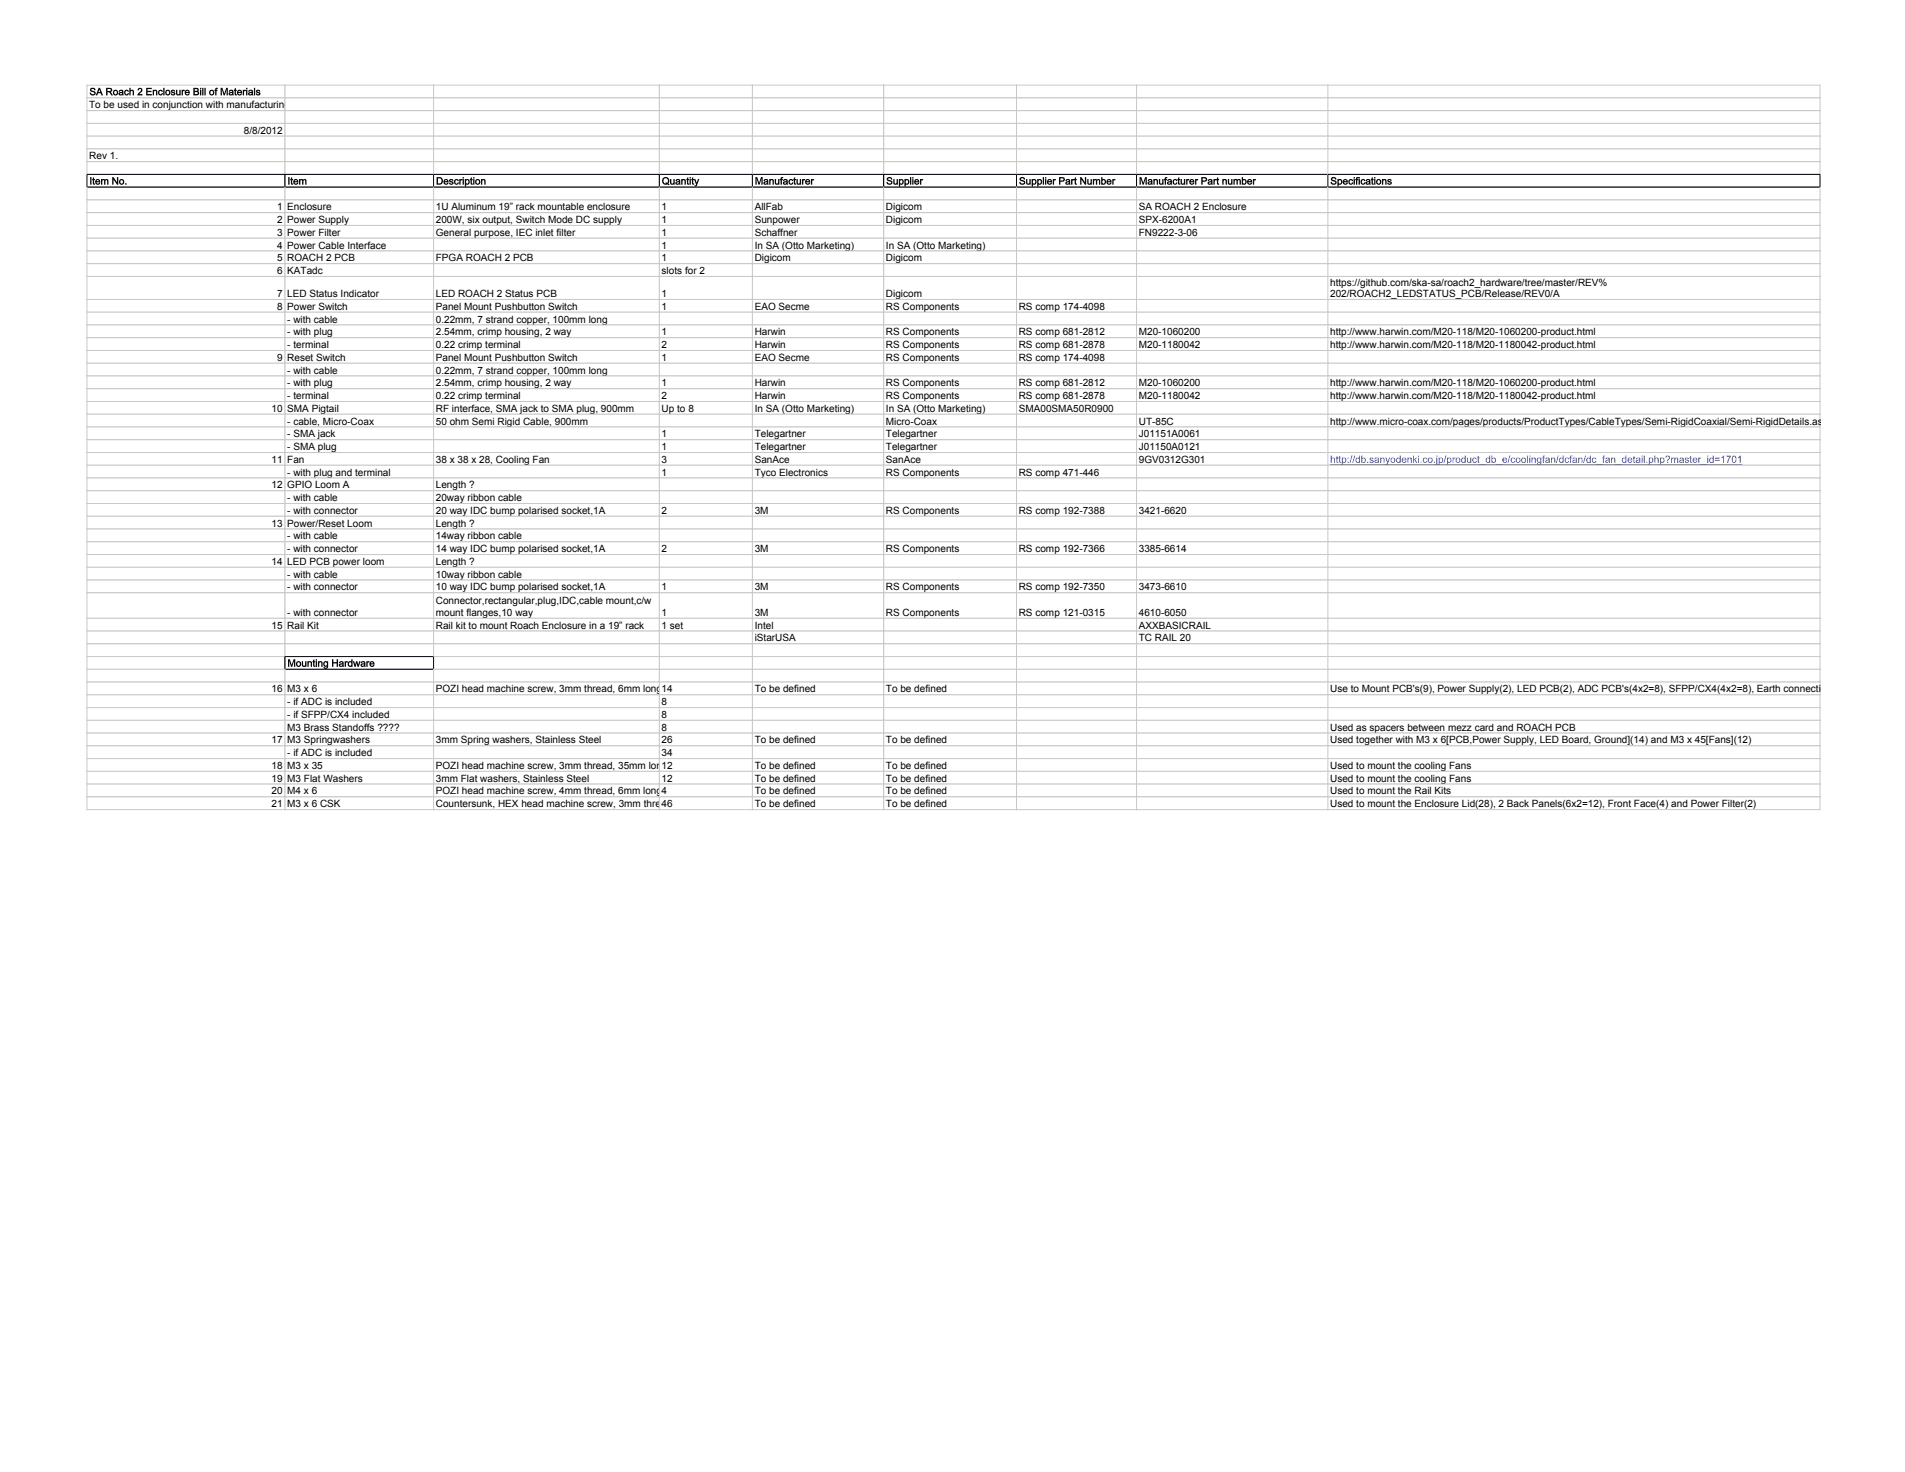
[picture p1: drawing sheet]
<svg xmlns="http://www.w3.org/2000/svg" width="279mm" height="216mm" viewBox="0 0 279 216" stroke-linecap="round" stroke-linejoin="round" font-family="sans-serif">
<defs><g id="words">
<g font-size="1.5" fill="#fff">
<text x="13.1" y="14">SA Roach 2 Enclosure Bill of Materials</text>
<text x="13.1" y="27.1">Item No.</text>
<text x="42.1" y="27.1">Item</text>
<text x="63.9" y="27.1">Description</text>
<text x="97" y="27.1">Quantity</text>
<text x="110.7" y="27.1">Manufacturer</text>
<text x="129.9" y="27.1">Supplier</text>
<text x="149.4" y="27.1">Supplier Part Number</text>
<text x="167" y="27.1">Manufacturer Part number</text>
<text x="195.1" y="27.1">Specifications</text>
<text x="195.1" y="67.9">http://db.sanyodenki.co.jp/product_db_e/coolingfan/dcfan/dc_fan_detail.php?master_id=1701</text>
<text x="42.1" y="97.8">Mounting Hardware</text>
</g>
<g font-size="1.5">
<text x="13.1" y="15.9">To be used in conjunction with manufacturing pack</text>
<text x="13.1" y="23.4">Rev 1.</text>
<text x="35.8" y="19.6">8/8/2012</text>
<text x="40.7" y="30.8">1 Enclosure</text>
<text x="40.7" y="32.7">2 Power Supply</text>
<text x="40.7" y="34.6">3 Power Filter</text>
<text x="63.9" y="30.8">1U Aluminum 19” rack mountable enclosure</text>
<text x="63.9" y="32.7">200W, six output, Switch Mode DC supply</text>
<text x="63.9" y="34.6">General purpose, IEC inlet filter</text>
<text x="97" y="30.8">1</text>
<text x="97" y="32.7">1</text>
<text x="97" y="34.6">1</text>
<text x="110.7" y="30.8">AllFab</text>
<text x="110.7" y="32.7">Sunpower</text>
<text x="110.7" y="34.6">Schaffner</text>
<text x="129.9" y="30.8">Digicom</text>
<text x="129.9" y="32.7">Digicom</text>
<text x="167" y="30.8">SA ROACH 2 Enclosure</text>
<text x="167" y="32.7">SPX-6200A1</text>
<text x="167" y="34.6">FN9222-3-06</text>
<text x="40.7" y="36.4">4 Power Cable Interface</text>
<text x="40.7" y="38.3">5 ROACH 2 PCB</text>
<text x="40.7" y="40.2">6 KATadc</text>
<text x="63.9" y="38.3">FPGA ROACH 2 PCB</text>
<text x="97" y="36.4">1</text>
<text x="97" y="38.3">1</text>
<text x="97" y="40.2">slots for 2</text>
<text x="110.7" y="36.4">In SA (Otto Marketing)</text>
<text x="110.7" y="38.3">Digicom</text>
<text x="129.9" y="36.4">In SA (Otto Marketing)</text>
<text x="129.9" y="38.3">Digicom</text>
<text x="195.1" y="41.9">https://github.com/ska-sa/roach2_hardware/tree/master/REV%</text>
<text x="40.7" y="43.6">7</text>
<text x="40.7" y="45.4">8 Power Switch</text>
<text x="42.1" y="43.6">LED Status Indicator</text>
<text x="42.1" y="47.3">- with cable</text>
<text x="63.9" y="43.6">LED ROACH 2 Status PCB</text>
<text x="63.9" y="45.4">Panel Mount Pushbutton Switch</text>
<text x="63.9" y="47.3">0.22mm, 7 strand copper, 100mm long</text>
<text x="97" y="43.6">1</text>
<text x="97" y="45.4">1</text>
<text x="110.7" y="45.4">EAO Secme</text>
<text x="129.9" y="43.6">Digicom</text>
<text x="129.9" y="45.4">RS Components</text>
<text x="149.4" y="45.4">RS comp 174-4098</text>
<text x="195.1" y="43.6">202/ROACH2_LEDSTATUS_PCB/Release/REV0/A</text>
<text x="40.7" y="52.9">9 Reset Switch</text>
<text x="42.1" y="49.2">- with plug</text>
<text x="42.1" y="51">- terminal</text>
<text x="63.9" y="49.2">2.54mm, crimp housing, 2 way</text>
<text x="63.9" y="51">0.22 crimp terminal</text>
<text x="63.9" y="52.9">Panel Mount Pushbutton Switch</text>
<text x="97" y="49.2">1</text>
<text x="97" y="51">2</text>
<text x="97" y="52.9">1</text>
<text x="110.7" y="49.2">Harwin</text>
<text x="110.7" y="51">Harwin</text>
<text x="110.7" y="52.9">EAO Secme</text>
<text x="129.9" y="49.2">RS Components</text>
<text x="129.9" y="51">RS Components</text>
<text x="129.9" y="52.9">RS Components</text>
<text x="149.4" y="49.2">RS comp 681-2812</text>
<text x="149.4" y="51">RS comp 681-2878</text>
<text x="149.4" y="52.9">RS comp 174-4098</text>
<text x="167" y="49.2">M20-1060200</text>
<text x="167" y="51">M20-1180042</text>
<text x="195.1" y="49.2">http://www.harwin.com/M20-118/M20-1060200-product.html</text>
<text x="195.1" y="51">http://www.harwin.com/M20-118/M20-1180042-product.html</text>
<text x="42.1" y="54.8">- with cable</text>
<text x="42.1" y="56.7">- with plug</text>
<text x="42.1" y="58.5">- terminal</text>
<text x="63.9" y="54.8">0.22mm, 7 strand copper, 100mm long</text>
<text x="63.9" y="56.7">2.54mm, crimp housing, 2 way</text>
<text x="63.9" y="58.5">0.22 crimp terminal</text>
<text x="97" y="56.7">1</text>
<text x="97" y="58.5">2</text>
<text x="110.7" y="56.7">Harwin</text>
<text x="110.7" y="58.5">Harwin</text>
<text x="129.9" y="56.7">RS Components</text>
<text x="129.9" y="58.5">RS Components</text>
<text x="149.4" y="56.7">RS comp 681-2812</text>
<text x="149.4" y="58.5">RS comp 681-2878</text>
<text x="167" y="56.7">M20-1060200</text>
<text x="167" y="58.5">M20-1180042</text>
<text x="195.1" y="56.7">http://www.harwin.com/M20-118/M20-1060200-product.html</text>
<text x="195.1" y="58.5">http://www.harwin.com/M20-118/M20-1180042-product.html</text>
<text x="39.8" y="60.4">10 SMA Pigtail</text>
<text x="42.1" y="62.3">- cable, Micro-Coax</text>
<text x="42.1" y="64.1">- SMA jack</text>
<text x="63.9" y="60.4">RF interface, SMA jack to SMA plug, 900mm</text>
<text x="63.9" y="62.3">50 ohm Semi Rigid Cable, 900mm</text>
<text x="97" y="60.4">Up to 8</text>
<text x="97" y="64.1">1</text>
<text x="110.7" y="60.4">In SA (Otto Marketing)</text>
<text x="110.7" y="64.1">Telegartner</text>
<text x="129.9" y="60.4">In SA (Otto Marketing)</text>
<text x="129.9" y="62.3">Micro-Coax</text>
<text x="129.9" y="64.1">Telegartner</text>
<text x="149.4" y="60.4">SMA00SMA50R0900</text>
<text x="167" y="62.3">UT-85C</text>
<text x="167" y="64.1">J01151A0061</text>
<text x="195.1" y="62.3">http://www.micro-coax.com/pages/products/ProductTypes/CableTypes/Semi-RigidCoaxial/Semi-RigidDetails.asp?ID=UT-085C</text>
<text x="39.8" y="67.9">11 Fan</text>
<text x="39.8" y="71.6">12 GPIO Loom A</text>
<text x="42.1" y="66">- SMA plug</text>
<text x="42.1" y="69.8">- with plug and terminal</text>
<text x="63.9" y="67.9">38 x 38 x 28, Cooling Fan</text>
<text x="63.9" y="71.6">Length ?</text>
<text x="97" y="66">1</text>
<text x="97" y="67.9">3</text>
<text x="97" y="69.8">1</text>
<text x="110.7" y="66">Telegartner</text>
<text x="110.7" y="67.9">SanAce</text>
<text x="110.7" y="69.8">Tyco Electronics</text>
<text x="129.9" y="66">Telegartner</text>
<text x="129.9" y="67.9">SanAce</text>
<text x="129.9" y="69.8">RS Components</text>
<text x="149.4" y="69.8">RS comp 471-446</text>
<text x="167" y="66">J01150A0121</text>
<text x="167" y="67.9">9GV0312G301</text>
<text x="39.8" y="77.2">13 Power/Reset Loom</text>
<text x="42.1" y="73.5">- with cable</text>
<text x="42.1" y="75.4">- with connector</text>
<text x="63.9" y="73.5">20way ribbon cable</text>
<text x="63.9" y="75.4">20 way IDC bump polarised socket,1A</text>
<text x="63.9" y="77.2">Length ?</text>
<text x="97" y="75.4">2</text>
<text x="110.7" y="75.4">3M</text>
<text x="129.9" y="75.4">RS Components</text>
<text x="149.4" y="75.4">RS comp 192-7388</text>
<text x="167" y="75.4">3421-6620</text>
<text x="39.8" y="82.8">14 LED PCB power loom</text>
<text x="42.1" y="79.1">- with cable</text>
<text x="42.1" y="81">- with connector</text>
<text x="63.9" y="79.1">14way ribbon cable</text>
<text x="63.9" y="81">14 way IDC bump polarised socket,1A</text>
<text x="63.9" y="82.8">Length ?</text>
<text x="97" y="81">2</text>
<text x="110.7" y="81">3M</text>
<text x="129.9" y="81">RS Components</text>
<text x="149.4" y="81">RS comp 192-7366</text>
<text x="167" y="81">3385-6614</text>
<text x="42.1" y="84.7">- with cable</text>
<text x="42.1" y="86.6">- with connector</text>
<text x="63.9" y="84.7">10way ribbon cable</text>
<text x="63.9" y="86.6">10 way IDC bump polarised socket,1A</text>
<text x="63.9" y="88.6">Connector,rectangular,plug,IDC,cable mount,c/w</text>
<text x="97" y="86.6">1</text>
<text x="110.7" y="86.6">3M</text>
<text x="129.9" y="86.6">RS Components</text>
<text x="149.4" y="86.6">RS comp 192-7350</text>
<text x="167" y="86.6">3473-6610</text>
<text x="39.8" y="92.2">15 Rail Kit</text>
<text x="42.1" y="90.3">- with connector</text>
<text x="63.9" y="90.3">mount flanges,10 way</text>
<text x="63.9" y="92.2">Rail kit to mount Roach Enclosure in a 19” rack</text>
<text x="97" y="90.3">1</text>
<text x="97" y="92.2">1 set</text>
<text x="110.7" y="90.3">3M</text>
<text x="110.7" y="92.2">Intel</text>
<text x="110.7" y="94.1">iStarUSA</text>
<text x="129.9" y="90.3">RS Components</text>
<text x="149.4" y="90.3">RS comp 121-0315</text>
<text x="167" y="90.3">4610-6050</text>
<text x="167" y="92.2">AXXBASICRAIL</text>
<text x="167" y="94.1">TC RAIL 20</text>
<text x="39.8" y="101.6">16 M3 x 6</text>
<text x="63.9" y="101.6">POZI head machine screw, 3mm thread, 6mm long, Stainless Steel</text>
<text x="97" y="101.6">14</text>
<text x="110.7" y="101.6">To be defined</text>
<text x="129.9" y="101.6">To be defined</text>
<text x="195.1" y="101.6">Use to Mount PCB's(9), Power Supply(2), LED PCB(2), ADC PCB's(4x2=8), SFPP/CX4(4x2=8), Earth connection(1)</text>
<text x="42.1" y="103.4">- if ADC is included</text>
<text x="42.1" y="105.3">- if SFPP/CX4 included</text>
<text x="42.1" y="107.2">M3 Brass Standoffs ????</text>
<text x="97" y="103.4">8</text>
<text x="97" y="105.3">8</text>
<text x="97" y="107.2">8</text>
<text x="195.1" y="107.2">Used as spacers between mezz card and ROACH PCB</text>
<text x="39.8" y="109">17 M3 Springwashers</text>
<text x="39.8" y="112.8">18 M3 x 35</text>
<text x="42.1" y="110.9">- if ADC is included</text>
<text x="63.9" y="109">3mm Spring washers, Stainless Steel</text>
<text x="63.9" y="112.8">POZI head machine screw, 3mm thread, 35mm long, Stainless Steel</text>
<text x="97" y="109">26</text>
<text x="97" y="110.9">34</text>
<text x="97" y="112.8">12</text>
<text x="110.7" y="109">To be defined</text>
<text x="110.7" y="112.8">To be defined</text>
<text x="129.9" y="109">To be defined</text>
<text x="129.9" y="112.8">To be defined</text>
<text x="195.1" y="109">Used together with M3 x 6[PCB,Power Supply, LED Board, Ground](14) and M3 x 45[Fans](12)</text>
<text x="195.1" y="112.8">Used to mount the cooling Fans</text>
<text x="39.8" y="114.6">19 M3 Flat Washers</text>
<text x="39.8" y="116.5">20 M4 x 6</text>
<text x="39.8" y="118.4">21 M3 x 6 CSK</text>
<text x="63.9" y="114.6">3mm Flat washers, Stainless Steel</text>
<text x="63.9" y="116.5">POZI head machine screw, 4mm thread, 6mm long, Stainless Steel</text>
<text x="63.9" y="118.4">Countersunk, HEX head machine screw, 3mm thread, 6mm long, Stainless Steel</text>
<text x="97" y="114.6">12</text>
<text x="97" y="116.5">4</text>
<text x="97" y="118.4">46</text>
<text x="110.7" y="114.6">To be defined</text>
<text x="110.7" y="116.5">To be defined</text>
<text x="110.7" y="118.4">To be defined</text>
<text x="129.9" y="114.6">To be defined</text>
<text x="129.9" y="116.5">To be defined</text>
<text x="129.9" y="118.4">To be defined</text>
<text x="195.1" y="114.6">Used to mount the cooling Fans</text>
<text x="195.1" y="116.5">Used to mount the Rail Kits</text>
<text x="195.1" y="118.4">Used to mount the Enclosure Lid(28), 2 Back Panels(6x2=12), Front Face(4) and Power Filter(2)</text>
</g>
</g></defs>
<path d="M12.8 12.5h29v1.9h-29z" fill="none" stroke="#c8c8c8" stroke-width=".15"/>
<path d="M13.3 13a.45 .45 0 0 1 .7 .2l-.2 .1a.22 .22 0 0 0-.2-.3 .22 .22 0 0 0-.2 .2 .57 .57 0 0 1 .6 .5 .46 .46 0 0 1-.5 .3 .46 .46 0 0 1-.3-.4h.1a.24 .24 0 0 0 .3 .2 .24 .24 0 0 0 .2-.2h-.1a.41 .41 0 0 1-.4-.2 .41 .41 0 0 1 0-.4zM14.5 12.9h.2l.4 1.1h-.2l-.1-.3h-.4l-.1 .3h-.3zM14.6 13l-.2 .5h.3zM15.6 12.9h.5a.32 .32 0 0 1 .3 .2 .32 .32 0 0 1-.2 .4l.4 .5h-.3l-.2-.4-.2-.1h-.1v.5h-.2zM15.8 13.1v.2h.5l-.1-.2zM16.6 13.6a.41 .41 0 0 1 .8 0 .41 .41 0 0 1-.8 0zM16.8 13.4v.3l.1 .1a.26 .26 0 0 0 .2-.2 .26 .26 0 0 0-.2-.3zM17.5 13.3l.1-.1a.39 .39 0 0 1 .5 .1 .39 .39 0 0 1 0 .4l.1 .3-.3-.1a.3 .3 0 0 1-.4 .1 .3 .3 0 0 1-.1-.4 .3 .3 0 0 1 .4-.1l.1-.1-.1-.1-.2 .2-.2-.1zM17.6 13.7v.1a.17 .17 0 0 0 .2 0 .17 .17 0 0 0 .1-.2zM18.3 13.3l.4-.1 .2 .3h-.2l-.1-.2a.27 .27 0 0 0-.2 .3 .27 .27 0 0 0 .2 .2l.1-.2 .2 .1-.2 .3a.42 .42 0 0 1-.5-.2 .42 .42 0 0 1 .1-.5zM19 12.9h.2v.3a.3 .3 0 0 1 .3 0 .3 .3 0 0 1 .2 .3v.5h-.2v-.5a.15 .15 0 0 0-.2-.2 .15 .15 0 0 0-.1 .2v.5h-.2zM20.3 13a.39 .39 0 0 1 .6 .1 .39 .39 0 0 1-.3 .6l-.2 .1h.5v.2h-.8l.1-.3 .4-.4a.17 .17 0 0 0 0-.2 .17 .17 0 0 0-.2 0v.2l-.2-.1zM21.4 12.9h.9v.2h-.7v.2h.6v.2h-.6v.3h.7v.2h-.9zM22.4 13.2h.2a.31 .31 0 0 1 .3 0 .31 .31 0 0 1 .2 .3v.5h-.2v-.6l-.1-.1-.2 .1v.6h-.2zM23.3 13.3l.3-.1 .3 .3h-.2l-.1-.2a.27 .27 0 0 0-.2 .3 .27 .27 0 0 0 .2 .2l.1-.2 .2 .1-.2 .3a.42 .42 0 0 1-.5-.2 .42 .42 0 0 1 .1-.5zM23.9 12.9h.2v1.1h-.2zM24.2 13.6a.41 .41 0 0 1 .8 0 .41 .41 0 0 1-.8 0zM24.5 13.4l-.1 .3 .2 .1a.26 .26 0 0 0 .2-.2 .26 .26 0 0 0-.2-.3zM25.1 13.3l.1-.1a.33 .33 0 0 1 .5 .2h-.2l-.1-.1-.1 .1a.33 .33 0 0 1 .4 .2 .33 .33 0 0 1-.2 .5 .33 .33 0 0 1-.4-.2l-.1-.2h.2a.16 .16 0 0 0 .2 .1 .16 .16 0 0 0 .1-.1 .31 .31 0 0 1-.4-.1 .31 .31 0 0 1 0-.3zM25.8 13.2h.2v.4a.15 .15 0 0 0 .1 .2 .15 .15 0 0 0 .2-.1v-.5h.2v.8l-.2-.1a.3 .3 0 0 1-.3 .1 .3 .3 0 0 1-.2-.3zM26.6 13.2h.5v.2h-.3v.6h-.2zM27.2 13.3a.37 .37 0 0 1 .6 0v.3h-.5l.2 .2 .2-.1h.2l-.2 .2a.42 .42 0 0 1-.6-.1 .42 .42 0 0 1 .1-.5zM27.3 13.4v.1h.3v-.1zM28.4 12.9h.4a.3 .3 0 0 1 .3 .1 .3 .3 0 0 1 0 .4 .33 .33 0 0 1 .1 .4 .33 .33 0 0 1-.4 .2h-.4zM28.6 13.1v.2h.4l-.1-.2zM28.6 13.5v.3l.4-.1-.1-.2zM29.3 12.9h.2v.2h-.2zM29.3 13.2h.2v.8h-.2zM29.7 12.9h.1v1.1h-.1zM30 12.9h.2v1.1h-.2zM30.7 13.6a.41 .41 0 0 1 .8 0 .41 .41 0 0 1-.8 0zM30.9 13.4v.3l.2 .1a.26 .26 0 0 0 .1-.2 .26 .26 0 0 0-.2-.3zM31.7 12.9h.3l-.1 .2h-.1l-.1 .1h.2v.1h-.2v.7h-.1v-.7h-.2zM32.4 12.9h.2l.3 .8 .3-.8h.2v1.1h-.2l.1-.9-.3 .9h-.2l-.3-.9 .1 .9h-.2zM33.6 13.3l.1-.1a.39 .39 0 0 1 .5 .1 .39 .39 0 0 1 0 .4l.1 .3-.2-.1a.3 .3 0 0 1-.4 .1 .3 .3 0 0 1-.1-.4 .3 .3 0 0 1 .3-.1l.2-.1-.2-.1-.2 .2-.2-.1zM33.8 13.7v.1a.17 .17 0 0 0 .2 0 .17 .17 0 0 0 0-.2zM34.4 13l.2-.1v.3h.1v.1h-.1v.5h.1v.2a.22 .22 0 0 1-.2 0 .22 .22 0 0 1-.1-.3v-.4h-.1zM34.9 13.3a.37 .37 0 0 1 .6 0v.3h-.6l.2 .2 .2-.1h.2l-.1 .2a.42 .42 0 0 1-.6-.1 .42 .42 0 0 1 .1-.5zM35 13.4l-.1 .1h.4l-.1-.1zM35.6 13.2h.5l-.1 .2h-.2v.6h-.2zM36.1 12.9h.2v.2h-.2zM36.1 13.2h.2v.8h-.2zM36.5 13.3l.1-.1a.39 .39 0 0 1 .5 .1 .39 .39 0 0 1 0 .4l.1 .3-.3-.1a.3 .3 0 0 1-.4 .1 .3 .3 0 0 1-.1-.4 .3 .3 0 0 1 .4-.1l.1-.1-.1-.1-.2 .2-.2-.1zM36.6 13.7v.1a.17 .17 0 0 0 .2 0 .17 .17 0 0 0 .1-.2zM37.2 12.9h.2v1.1h-.2zM37.6 13.2h.1a.33 .33 0 0 1 .5 .2h-.2l-.1-.1-.2 .1h.1a.33 .33 0 0 1 .4 .2 .33 .33 0 0 1-.2 .5 .33 .33 0 0 1-.4-.2l-.1-.2h.2a.16 .16 0 0 0 .1 .1 .16 .16 0 0 0 .2-.1 .3 .3 0 0 1-.4-.1 .3 .3 0 0 1 0-.4z" fill="#000"/>
<path d="M41.8 12.5h21.8v1.9h-21.8z" fill="#fff"/>
<path d="M41.8 12.5h21.8v1.9h-21.8z" fill="none" stroke="#c8c8c8" stroke-width=".15"/>
<path d="M63.6 12.5h33.1v1.9h-33.1z" fill="#fff"/>
<path d="M63.6 12.5h33.1v1.9h-33.1z" fill="none" stroke="#c8c8c8" stroke-width=".15"/>
<path d="M96.7 12.5h13.7v1.9h-13.7z" fill="#fff"/>
<path d="M96.7 12.5h13.7v1.9h-13.7z" fill="none" stroke="#c8c8c8" stroke-width=".15"/>
<path d="M110.4 12.5h19.2v1.9h-19.2z" fill="#fff"/>
<path d="M110.4 12.5h19.2v1.9h-19.2z" fill="none" stroke="#c8c8c8" stroke-width=".15"/>
<path d="M129.6 12.5h19.5v1.9h-19.5z" fill="#fff"/>
<path d="M129.6 12.5h19.5v1.9h-19.5z" fill="none" stroke="#c8c8c8" stroke-width=".15"/>
<path d="M149.1 12.5h17.6v1.9h-17.6z" fill="#fff"/>
<path d="M149.1 12.5h17.6v1.9h-17.6z" fill="none" stroke="#c8c8c8" stroke-width=".15"/>
<path d="M166.7 12.5h28.1v1.9h-28.1z" fill="#fff"/>
<path d="M166.7 12.5h28.1v1.9h-28.1z" fill="none" stroke="#c8c8c8" stroke-width=".15"/>
<path d="M194.8 12.5h72.1v1.9h-72.1z" fill="#fff"/>
<path d="M194.8 12.5h72.1v1.9h-72.1z" fill="none" stroke="#c8c8c8" stroke-width=".15"/>
<path d="M12.8 14.4h29v1.8h-29z" fill="#fff"/>
<path d="M12.8 14.4h29v1.8h-29z" fill="none" stroke="#c8c8c8" stroke-width=".15"/>
<path d="M41.8 14.4h21.8v1.8h-21.8z" fill="#fff"/>
<path d="M41.8 14.4h21.8v1.8h-21.8z" fill="none" stroke="#c8c8c8" stroke-width=".15"/>
<path d="M63.6 14.4h33.1v1.8h-33.1z" fill="#fff"/>
<path d="M63.6 14.4h33.1v1.8h-33.1z" fill="none" stroke="#c8c8c8" stroke-width=".15"/>
<path d="M96.7 14.4h13.7v1.8h-13.7z" fill="#fff"/>
<path d="M96.7 14.4h13.7v1.8h-13.7z" fill="none" stroke="#c8c8c8" stroke-width=".15"/>
<path d="M110.4 14.4h19.2v1.8h-19.2z" fill="#fff"/>
<path d="M110.4 14.4h19.2v1.8h-19.2z" fill="none" stroke="#c8c8c8" stroke-width=".15"/>
<path d="M129.6 14.4h19.5v1.8h-19.5z" fill="#fff"/>
<path d="M129.6 14.4h19.5v1.8h-19.5z" fill="none" stroke="#c8c8c8" stroke-width=".15"/>
<path d="M149.1 14.4h17.6v1.8h-17.6z" fill="#fff"/>
<path d="M149.1 14.4h17.6v1.8h-17.6z" fill="none" stroke="#c8c8c8" stroke-width=".15"/>
<path d="M166.7 14.4h28.1v1.8h-28.1z" fill="#fff"/>
<path d="M166.7 14.4h28.1v1.8h-28.1z" fill="none" stroke="#c8c8c8" stroke-width=".15"/>
<path d="M194.8 14.4h72.1v1.8h-72.1z" fill="#fff"/>
<path d="M194.8 14.4h72.1v1.8h-72.1z" fill="none" stroke="#c8c8c8" stroke-width=".15"/>
<path d="M12.8 16.2h29v1.9h-29z" fill="#fff"/>
<path d="M12.8 16.2h29v1.9h-29z" fill="none" stroke="#c8c8c8" stroke-width=".15"/>
<path d="M41.8 16.2h21.8v1.9h-21.8z" fill="#fff"/>
<path d="M41.8 16.2h21.8v1.9h-21.8z" fill="none" stroke="#c8c8c8" stroke-width=".15"/>
<path d="M63.6 16.2h33.1v1.9h-33.1z" fill="#fff"/>
<path d="M63.6 16.2h33.1v1.9h-33.1z" fill="none" stroke="#c8c8c8" stroke-width=".15"/>
<path d="M96.7 16.2h13.7v1.9h-13.7z" fill="#fff"/>
<path d="M96.7 16.2h13.7v1.9h-13.7z" fill="none" stroke="#c8c8c8" stroke-width=".15"/>
<path d="M110.4 16.2h19.2v1.9h-19.2z" fill="#fff"/>
<path d="M110.4 16.2h19.2v1.9h-19.2z" fill="none" stroke="#c8c8c8" stroke-width=".15"/>
<path d="M129.6 16.2h19.5v1.9h-19.5z" fill="#fff"/>
<path d="M129.6 16.2h19.5v1.9h-19.5z" fill="none" stroke="#c8c8c8" stroke-width=".15"/>
<path d="M149.1 16.2h17.6v1.9h-17.6z" fill="#fff"/>
<path d="M149.1 16.2h17.6v1.9h-17.6z" fill="none" stroke="#c8c8c8" stroke-width=".15"/>
<path d="M166.7 16.2h28.1v1.9h-28.1z" fill="#fff"/>
<path d="M166.7 16.2h28.1v1.9h-28.1z" fill="none" stroke="#c8c8c8" stroke-width=".15"/>
<path d="M194.8 16.2h72.1v1.9h-72.1z" fill="#fff"/>
<path d="M194.8 16.2h72.1v1.9h-72.1z" fill="none" stroke="#c8c8c8" stroke-width=".15"/>
<path d="M12.8 18.1h29v1.9h-29z" fill="#fff"/>
<path d="M12.8 18.1h29v1.9h-29z" fill="none" stroke="#c8c8c8" stroke-width=".15"/>
<path d="M41.8 18.1h21.8v1.9h-21.8z" fill="#fff"/>
<path d="M41.8 18.1h21.8v1.9h-21.8z" fill="none" stroke="#c8c8c8" stroke-width=".15"/>
<path d="M63.6 18.1h33.1v1.9h-33.1z" fill="#fff"/>
<path d="M63.6 18.1h33.1v1.9h-33.1z" fill="none" stroke="#c8c8c8" stroke-width=".15"/>
<path d="M96.7 18.1h13.7v1.9h-13.7z" fill="#fff"/>
<path d="M96.7 18.1h13.7v1.9h-13.7z" fill="none" stroke="#c8c8c8" stroke-width=".15"/>
<path d="M110.4 18.1h19.2v1.9h-19.2z" fill="#fff"/>
<path d="M110.4 18.1h19.2v1.9h-19.2z" fill="none" stroke="#c8c8c8" stroke-width=".15"/>
<path d="M129.6 18.1h19.5v1.9h-19.5z" fill="#fff"/>
<path d="M129.6 18.1h19.5v1.9h-19.5z" fill="none" stroke="#c8c8c8" stroke-width=".15"/>
<path d="M149.1 18.1h17.6v1.9h-17.6z" fill="#fff"/>
<path d="M149.1 18.1h17.6v1.9h-17.6z" fill="none" stroke="#c8c8c8" stroke-width=".15"/>
<path d="M166.7 18.1h28.1v1.9h-28.1z" fill="#fff"/>
<path d="M166.7 18.1h28.1v1.9h-28.1z" fill="none" stroke="#c8c8c8" stroke-width=".15"/>
<path d="M194.8 18.1h72.1v1.9h-72.1z" fill="#fff"/>
<path d="M194.8 18.1h72.1v1.9h-72.1z" fill="none" stroke="#c8c8c8" stroke-width=".15"/>
<path d="M12.8 20h29v1.8h-29z" fill="#fff"/>
<path d="M12.8 20h29v1.8h-29z" fill="none" stroke="#c8c8c8" stroke-width=".15"/>
<path d="M41.8 20h21.8v1.8h-21.8z" fill="#fff"/>
<path d="M41.8 20h21.8v1.8h-21.8z" fill="none" stroke="#c8c8c8" stroke-width=".15"/>
<path d="M63.6 20h33.1v1.8h-33.1z" fill="#fff"/>
<path d="M63.6 20h33.1v1.8h-33.1z" fill="none" stroke="#c8c8c8" stroke-width=".15"/>
<path d="M96.7 20h13.7v1.8h-13.7z" fill="#fff"/>
<path d="M96.7 20h13.7v1.8h-13.7z" fill="none" stroke="#c8c8c8" stroke-width=".15"/>
<path d="M110.4 20h19.2v1.8h-19.2z" fill="#fff"/>
<path d="M110.4 20h19.2v1.8h-19.2z" fill="none" stroke="#c8c8c8" stroke-width=".15"/>
<path d="M129.6 20h19.5v1.8h-19.5z" fill="#fff"/>
<path d="M129.6 20h19.5v1.8h-19.5z" fill="none" stroke="#c8c8c8" stroke-width=".15"/>
<path d="M149.1 20h17.6v1.8h-17.6z" fill="#fff"/>
<path d="M149.1 20h17.6v1.8h-17.6z" fill="none" stroke="#c8c8c8" stroke-width=".15"/>
<path d="M166.7 20h28.1v1.8h-28.1z" fill="#fff"/>
<path d="M166.7 20h28.1v1.8h-28.1z" fill="none" stroke="#c8c8c8" stroke-width=".15"/>
<path d="M194.8 20h72.1v1.8h-72.1z" fill="#fff"/>
<path d="M194.8 20h72.1v1.8h-72.1z" fill="none" stroke="#c8c8c8" stroke-width=".15"/>
<path d="M12.8 21.8h29v1.9h-29z" fill="#fff"/>
<path d="M12.8 21.8h29v1.9h-29z" fill="none" stroke="#c8c8c8" stroke-width=".15"/>
<path d="M41.8 21.8h21.8v1.9h-21.8z" fill="#fff"/>
<path d="M41.8 21.8h21.8v1.9h-21.8z" fill="none" stroke="#c8c8c8" stroke-width=".15"/>
<path d="M63.6 21.8h33.1v1.9h-33.1z" fill="#fff"/>
<path d="M63.6 21.8h33.1v1.9h-33.1z" fill="none" stroke="#c8c8c8" stroke-width=".15"/>
<path d="M96.7 21.8h13.7v1.9h-13.7z" fill="#fff"/>
<path d="M96.7 21.8h13.7v1.9h-13.7z" fill="none" stroke="#c8c8c8" stroke-width=".15"/>
<path d="M110.4 21.8h19.2v1.9h-19.2z" fill="#fff"/>
<path d="M110.4 21.8h19.2v1.9h-19.2z" fill="none" stroke="#c8c8c8" stroke-width=".15"/>
<path d="M129.6 21.8h19.5v1.9h-19.5z" fill="#fff"/>
<path d="M129.6 21.8h19.5v1.9h-19.5z" fill="none" stroke="#c8c8c8" stroke-width=".15"/>
<path d="M149.1 21.8h17.6v1.9h-17.6z" fill="#fff"/>
<path d="M149.1 21.8h17.6v1.9h-17.6z" fill="none" stroke="#c8c8c8" stroke-width=".15"/>
<path d="M166.7 21.8h28.1v1.9h-28.1z" fill="#fff"/>
<path d="M166.7 21.8h28.1v1.9h-28.1z" fill="none" stroke="#c8c8c8" stroke-width=".15"/>
<path d="M194.8 21.8h72.1v1.9h-72.1z" fill="#fff"/>
<path d="M194.8 21.8h72.1v1.9h-72.1z" fill="none" stroke="#c8c8c8" stroke-width=".15"/>
<path d="M12.8 23.7h29v1.9h-29z" fill="#fff"/>
<path d="M12.8 25.6v-1.9h29v1.9" fill="none" stroke="#c8c8c8" stroke-width=".15"/>
<path d="M12.8 25.6h29" fill="none" stroke="#000" stroke-width=".15"/>
<path d="M41.8 23.7h21.8v1.9h-21.8z" fill="#fff"/>
<path d="M41.8 25.6v-1.9h21.8v1.9" fill="none" stroke="#c8c8c8" stroke-width=".15"/>
<path d="M41.8 25.6h21.8" fill="none" stroke="#000" stroke-width=".15"/>
<path d="M63.6 23.7h33.1v1.9h-33.1z" fill="#fff"/>
<path d="M63.6 25.6v-1.9h33.1v1.9" fill="none" stroke="#c8c8c8" stroke-width=".15"/>
<path d="M63.6 25.6h33.1" fill="none" stroke="#000" stroke-width=".15"/>
<path d="M96.7 23.7h13.7v1.9h-13.7z" fill="#fff"/>
<path d="M96.7 25.6v-1.9h13.7v1.9" fill="none" stroke="#c8c8c8" stroke-width=".15"/>
<path d="M96.7 25.6h13.7" fill="none" stroke="#000" stroke-width=".15"/>
<path d="M110.4 23.7h19.2v1.9h-19.2z" fill="#fff"/>
<path d="M110.4 25.6v-1.9h19.2v1.9" fill="none" stroke="#c8c8c8" stroke-width=".15"/>
<path d="M110.4 25.6h19.2" fill="none" stroke="#000" stroke-width=".15"/>
<path d="M129.6 23.7h19.5v1.9h-19.5z" fill="#fff"/>
<path d="M129.6 25.6v-1.9h19.5v1.9" fill="none" stroke="#c8c8c8" stroke-width=".15"/>
<path d="M129.6 25.6h19.5" fill="none" stroke="#000" stroke-width=".15"/>
<path d="M149.1 23.7h17.6v1.9h-17.6z" fill="#fff"/>
<path d="M149.1 25.6v-1.9h17.6v1.9" fill="none" stroke="#c8c8c8" stroke-width=".15"/>
<path d="M149.1 25.6h17.6" fill="none" stroke="#000" stroke-width=".15"/>
<path d="M166.7 23.7h28.1v1.9h-28.1z" fill="#fff"/>
<path d="M166.7 25.6v-1.9h28.1v1.9" fill="none" stroke="#c8c8c8" stroke-width=".15"/>
<path d="M166.7 25.6h28.1" fill="none" stroke="#000" stroke-width=".15"/>
<path d="M194.8 23.7h72.1v1.9h-72.1z" fill="#fff"/>
<path d="M194.8 25.6v-1.9h72.1v1.9" fill="none" stroke="#c8c8c8" stroke-width=".15"/>
<path d="M194.8 25.6h72.1" fill="none" stroke="#000" stroke-width=".15"/>
<path d="M12.8 25.6h29v1.9h-29z" fill="#fff"/>
<path d="M12.8 25.6h29v1.9h-29z" fill="none" stroke="#000" stroke-width=".15"/>
<path d="M13.2 26h.2v1.1h-.2zM13.6 26.1l.2-.1v.3h.1v.1h-.1v.5h.1l.1 .2a.22 .22 0 0 1-.3 0 .22 .22 0 0 1-.1-.3v-.4h-.1zM14.1 26.4a.38 .38 0 0 1 .6 0v.3h-.6a.19 .19 0 0 0 .2 .2 .19 .19 0 0 0 .2-.1h.2l-.1 .2a.42 .42 0 0 1-.6-.1 .42 .42 0 0 1 .1-.5zM14.2 26.5v.1h.3l-.1-.2zM14.8 26.3h1l.1 .8h-.2v-.6l-.1-.1-.1 .1v.6h-.2v-.5a.14 .14 0 0 0-.2-.2 .13 .13 0 0 0-.1 .2v.5h-.2zM16.5 26h.1l.6 .7v-.7h.1v1.1h-.1l-.5-.8v.8h-.2zM17.5 26.7a.41 .41 0 0 1 .8 0 .41 .41 0 0 1-.8 0zM17.7 26.5v.3l.1 .1a.26 .26 0 0 0 .2-.2 .26 .26 0 0 0-.2-.3zM18.4 26.9h.2v.2h-.2z" fill="#000"/>
<path d="M41.8 25.6h21.8v1.9h-21.8z" fill="#fff"/>
<path d="M41.8 25.6h21.8v1.9h-21.8z" fill="none" stroke="#000" stroke-width=".15"/>
<path d="M42.3 26h.2v1.1h-.2zM42.7 26.1l.1-.1v.3h.2v.1h-.2v.5h.2v.2a.22 .22 0 0 1-.3 0 .22 .22 0 0 1 0-.3v-.4h-.1zM43.1 26.4a.38 .38 0 0 1 .6 0l.1 .3h-.6a.19 .19 0 0 0 .2 .2 .19 .19 0 0 0 .2-.1h.2l-.2 .2a.43 .43 0 0 1-.5-.1 .43 .43 0 0 1 0-.5zM43.3 26.5l-.1 .1h.4l-.1-.2zM43.9 26.3h1l.1 .8h-.2v-.6l-.1-.1-.2 .1v.6h-.2v-.5a.13 .13 0 0 0-.1-.2 .13 .13 0 0 0-.1 .2v.5h-.2z" fill="#000"/>
<path d="M63.6 25.6h33.1v1.9h-33.1z" fill="#fff"/>
<path d="M63.6 25.6h33.1v1.9h-33.1z" fill="none" stroke="#000" stroke-width=".15"/>
<path d="M64 26h.4a.56 .56 0 0 1 .6 .5 .56 .56 0 0 1-.6 .6h-.4zM64.2 26.2v.7a.4 .4 0 0 0 .6-.4 .4 .4 0 0 0-.6-.3zM65.1 26.4a.38 .38 0 0 1 .6 0l.1 .3h-.6a.19 .19 0 0 0 .2 .2 .19 .19 0 0 0 .2-.1h.2l-.1 .2a.43 .43 0 0 1-.6-.1 .43 .43 0 0 1 0-.5zM65.3 26.5l-.1 .1h.4l-.1-.2zM65.9 26.4l.2-.1a.33 .33 0 0 1 .4 .2h-.2l-.1-.1-.1 .1a.33 .33 0 0 1 .4 .2 .33 .33 0 0 1-.2 .4 .33 .33 0 0 1-.4-.1l-.1-.2h.2a.16 .16 0 0 0 .2 .1 .16 .16 0 0 0 .1-.1 .31 .31 0 0 1-.3-.1 .31 .31 0 0 1-.1-.3zM66.7 26.4l.3-.1 .3 .2-.2 .1-.1-.2a.27 .27 0 0 0-.2 .3 .27 .27 0 0 0 .2 .2l.1-.2 .2 .1-.2 .3a.42 .42 0 0 1-.5-.2 .42 .42 0 0 1 .1-.5zM67.4 26.3h.4v.2h-.2l-.1 .6h-.1zM67.8 26h.2v.2h-.2zM67.8 26.3h.2v.8h-.2zM68.2 26.3h.2a.4 .4 0 0 1 .5 .4 .4 .4 0 0 1-.5 .4v.3h-.2zM68.4 26.5v.3l.1 .1a.27 .27 0 0 0 .2-.2 .27 .27 0 0 0-.2-.3zM69 26.1l.2-.1v.3h.1v.1h-.1v.5h.1l.1 .2a.22 .22 0 0 1-.3 0 .22 .22 0 0 1-.1-.3v-.4h-.1zM69.4 26h.2v.2h-.2zM69.4 26.3h.2v.8h-.2zM69.7 26.7a.41 .41 0 0 1 .8 0 .41 .41 0 0 1-.8 0zM69.9 26.5v.3l.2 .1a.26 .26 0 0 0 .2-.2 .26 .26 0 0 0-.3-.3zM70.5 26.3h.2a.31 .31 0 0 1 .4 0 .31 .31 0 0 1 .1 .3v.5h-.2v-.5l-.1-.2-.1 .1-.1 .6h-.2z" fill="#000"/>
<path d="M96.7 25.6h13.7v1.9h-13.7z" fill="#fff"/>
<path d="M96.7 25.6h13.7v1.9h-13.7z" fill="none" stroke="#000" stroke-width=".15"/>
<path d="M97.2 26.2a.56 .56 0 0 1 .8-.1 .56 .56 0 0 1 0 .8l.2 .1-.1 .2-.2-.2a.57 .57 0 0 1-.7-.1 .57 .57 0 0 1 0-.7zM97.4 26.2l-.1 .3 .1 .3 .3 .1h-.1l.1-.2 .2 .1a.41 .41 0 0 0-.3-.7zM98.3 26.3h.2v.4a.15 .15 0 0 0 .1 .2 .15 .15 0 0 0 .2-.1v-.5h.2v.8l-.2-.1a.3 .3 0 0 1-.4 .1 .3 .3 0 0 1-.1-.3zM99.1 26.4l.2-.1a.39 .39 0 0 1 .4 .1 .39 .39 0 0 1 .1 .4v.3l-.2-.1a.3 .3 0 0 1-.4 .1 .3 .3 0 0 1-.1-.4 .3 .3 0 0 1 .4-.1l.1-.1-.2-.1-.1 .2-.2-.1zM99.3 26.8v.1a.17 .17 0 0 0 .2 0 .17 .17 0 0 0 0-.2zM99.9 26.3h.2a.31 .31 0 0 1 .3 0 .31 .31 0 0 1 .2 .3v.5h-.2v-.6l-.1-.1-.2 .1v.6h-.2zM100.8 26.1l.1-.1v.3h.2v.1h-.2v.5h.2v.2a.22 .22 0 0 1-.3 0 .22 .22 0 0 1 0-.3v-.4h-.1zM101.1 26h.2v.2h-.2zM101.1 26.3h.2v.8h-.2zM101.5 26.1l.2-.1v.3h.1v.1h-.1v.5h.1v.2a.22 .22 0 0 1-.2 0 .22 .22 0 0 1-.1-.3v-.4h-.1zM101.8 26.3h.2l.2 .5 .2-.5h.2l-.3 .8a.29 .29 0 0 1-.4 .3l-.1-.2h.2l.1-.1z" fill="#000"/>
<path d="M110.4 25.6h19.2v1.9h-19.2z" fill="#fff"/>
<path d="M110.4 25.6h19.2v1.9h-19.2z" fill="none" stroke="#000" stroke-width=".15"/>
<path d="M110.8 26h.3l.2 .8 .3-.8h.3v1.1h-.2v-.9l-.3 .9h-.2l-.2-.9v.9h-.2zM112 26.4l.2-.1a.39 .39 0 0 1 .4 .1 .39 .39 0 0 1 .1 .4v.3l-.2-.1a.3 .3 0 0 1-.4 .1 .3 .3 0 0 1-.1-.4 .3 .3 0 0 1 .4-.1l.1-.1-.2-.1-.1 .2-.2-.1zM112.2 26.8v.1a.17 .17 0 0 0 .2 0 .17 .17 0 0 0 .1-.2zM112.8 26.3h.2a.31 .31 0 0 1 .3 0 .31 .31 0 0 1 .2 .3v.5h-.2v-.5l-.1-.2-.2 .1v.6h-.2zM113.6 26.3h.2v.4a.15 .15 0 0 0 .1 .2 .15 .15 0 0 0 .2-.1v-.5h.2v.8l-.2-.1a.3 .3 0 0 1-.3 .1 .3 .3 0 0 1-.2-.3zM114.6 26h.3v.1l-.2 .1v.1h.1v.1h-.1v.7h-.2v-.7h-.1zM114.9 26.4l.1-.1a.39 .39 0 0 1 .5 .1 .39 .39 0 0 1 0 .4l.1 .3-.2-.1a.3 .3 0 0 1-.4 .1 .3 .3 0 0 1-.2-.4 .3 .3 0 0 1 .4-.1l.1-.1-.1-.1-.2 .2-.2-.1zM115 26.8v.1a.17 .17 0 0 0 .3 0 .17 .17 0 0 0 0-.2zM115.7 26.4l.4-.1 .3 .2-.2 .1-.2-.2a.27 .27 0 0 0-.2 .3 .27 .27 0 0 0 .2 .2l.2-.2 .2 .1-.2 .3a.42 .42 0 0 1-.5-.2 .42 .42 0 0 1 0-.5zM116.4 26.1l.2-.1v.3h.2v.1h-.2v.5h.1l.1 .2a.22 .22 0 0 1-.3 0 .22 .22 0 0 1-.1-.3v-.4h-.1zM116.8 26.3h.2v.4a.15 .15 0 0 0 .1 .2 .15 .15 0 0 0 .2-.1v-.5h.2v.8l-.2-.1a.3 .3 0 0 1-.3 .1 .3 .3 0 0 1-.2-.3zM117.6 26.3h.5v.2h-.3v.6h-.2zM118.2 26.4a.38 .38 0 0 1 .6 0v.3h-.5l.2 .2 .2-.1h.1l-.1 .2a.42 .42 0 0 1-.6-.1 .42 .42 0 0 1 .1-.5zM118.3 26.5v.1h.3v-.2zM118.9 26.3h.5v.2h-.3v.6h-.2z" fill="#000"/>
<path d="M129.6 25.6h19.5v1.9h-19.5z" fill="#fff"/>
<path d="M129.6 25.6h19.5v1.9h-19.5z" fill="none" stroke="#000" stroke-width=".15"/>
<path d="M130.1 26.1a.44 .44 0 0 1 .8 .2h-.2a.23 .23 0 0 0-.2-.2 .23 .23 0 0 0-.3 .2h.1a.57 .57 0 0 1 .6 .5 .46 .46 0 0 1-.5 .3 .46 .46 0 0 1-.4-.4h.2a.24 .24 0 0 0 .2 .2 .24 .24 0 0 0 .3-.2h-.1a.41 .41 0 0 1-.4-.2 .41 .41 0 0 1-.1-.4zM131 26.3h.2v.4a.15 .15 0 0 0 .1 .2 .15 .15 0 0 0 .2-.1v-.5h.2v.8l-.2-.1a.3 .3 0 0 1-.3 .1 .3 .3 0 0 1-.2-.3zM131.8 26.3h.2a.4 .4 0 0 1 .6 .4 .4 .4 0 0 1-.6 .4v.3h-.2zM132.1 26.5l-.1 .3 .2 .1a.27 .27 0 0 0 .2-.2 .27 .27 0 0 0-.3-.3zM132.6 26.3h.2a.4 .4 0 0 1 .6 .4 .4 .4 0 0 1-.6 .4v.3h-.2zM132.9 26.5l-.1 .3 .2 .1a.27 .27 0 0 0 .2-.2 .27 .27 0 0 0-.2-.3zM133.5 26h.1v1.1h-.1zM133.8 26h.2v.2h-.2zM133.8 26.3h.2v.8h-.2zM134.2 26.4a.38 .38 0 0 1 .6 0v.3h-.5a.19 .19 0 0 0 .1 .2 .19 .19 0 0 0 .2-.1h.2l-.1 .2a.42 .42 0 0 1-.6-.1 .42 .42 0 0 1 .1-.5zM134.3 26.5v.1h.3v-.2zM134.9 26.3h.5l-.1 .2h-.2v.6h-.2z" fill="#000"/>
<path d="M149.1 25.6h17.6v1.9h-17.6z" fill="#fff"/>
<path d="M149.1 25.6h17.6v1.9h-17.6z" fill="none" stroke="#000" stroke-width=".15"/>
<path d="M149.6 26.1a.44 .44 0 0 1 .8 .2h-.2a.23 .23 0 0 0-.2-.2 .23 .23 0 0 0-.3 .2h.1a.57 .57 0 0 1 .6 .5 .46 .46 0 0 1-.5 .3 .46 .46 0 0 1-.4-.4h.2a.24 .24 0 0 0 .2 .2 .24 .24 0 0 0 .2-.2 .41 .41 0 0 1-.4-.2 .41 .41 0 0 1-.1-.4zM150.5 26.3h.2v.4a.15 .15 0 0 0 .1 .2 .15 .15 0 0 0 .2-.1v-.5h.2v.8l-.2-.1a.3 .3 0 0 1-.4 .1 .3 .3 0 0 1-.1-.3zM151.3 26.3h.2a.4 .4 0 0 1 .5 .4 .4 .4 0 0 1-.5 .4v.3h-.2zM151.5 26.5v.3l.2 .1a.27 .27 0 0 0 .1-.2 .27 .27 0 0 0-.2-.3zM152.1 26.3h.2a.4 .4 0 0 1 .5 .4 .4 .4 0 0 1-.5 .4v.3h-.2zM152.4 26.5l-.1 .3 .2 .1a.27 .27 0 0 0 .2-.2 .27 .27 0 0 0-.3-.3zM152.9 26h.2v1.1h-.2zM153.3 26h.2v.2h-.2zM153.3 26.3h.2v.8h-.2zM153.7 26.4a.38 .38 0 0 1 .6 0v.3h-.6a.19 .19 0 0 0 .2 .2 .19 .19 0 0 0 .2-.1h.2l-.1 .2a.42 .42 0 0 1-.6-.1 .42 .42 0 0 1 .1-.5zM153.8 26.5v.1h.3l-.1-.2zM154.4 26.3h.5l-.1 .2h-.2v.6h-.2zM155.3 26h.4a.35 .35 0 0 1 .5 .2 .35 .35 0 0 1-.2 .4l-.5 .1v.4h-.2zM155.5 26.2v.3l.5-.1-.1-.2zM156.3 26.4l.2-.1a.39 .39 0 0 1 .4 .1 .39 .39 0 0 1 .1 .4v.3l-.2-.1a.3 .3 0 0 1-.4 .1 .3 .3 0 0 1-.1-.4 .3 .3 0 0 1 .4-.1l.1-.1-.2-.1-.2 .2-.1-.1zM156.5 26.8v.1a.17 .17 0 0 0 .2 0 .17 .17 0 0 0 0-.2zM157.1 26.3h.5l-.1 .2h-.2v.6h-.2zM157.6 26.1l.2-.1v.3h.1v.1h-.1v.5h.1l.1 .2a.22 .22 0 0 1-.3 0 .22 .22 0 0 1-.1-.3v-.4h-.1zM158.4 26h.2l.5 .7v-.7h.2v1.1h-.2l-.5-.8v.8h-.2zM159.5 26.3h.1v.4a.15 .15 0 0 0 .1 .2 .15 .15 0 0 0 .2-.1v-.5h.2v.8l-.1-.1a.3 .3 0 0 1-.4 .1 .3 .3 0 0 1-.1-.3zM160.3 26.3h1l.1 .8h-.2v-.6l-.1-.1-.2 .1v.6h-.2v-.5a.13 .13 0 0 0-.1-.2 .13 .13 0 0 0-.1 .2v.5h-.2zM161.5 26h.2v.3a.41 .41 0 0 1 .5 .4 .41 .41 0 0 1-.5 .4h-.2zM161.7 26.5v.2l.2 .2a.27 .27 0 0 0 .1-.2 .27 .27 0 0 0-.2-.3zM162.4 26.4a.38 .38 0 0 1 .6 0v.3h-.5a.19 .19 0 0 0 .1 .2 .19 .19 0 0 0 .2-.1h.2l-.1 .2a.42 .42 0 0 1-.6-.1 .42 .42 0 0 1 .1-.5zM162.5 26.5v.1h.3v-.2zM163.1 26.3h.5l-.1 .2h-.2v.6h-.2z" fill="#000"/>
<path d="M166.7 25.6h28.1v1.9h-28.1z" fill="#fff"/>
<path d="M166.7 25.6h28.1v1.9h-28.1z" fill="none" stroke="#000" stroke-width=".15"/>
<path d="M167.1 26h.3l.3 .8 .3-.8h.2v1.1h-.2v-.9l-.3 .9h-.1l-.3-.9v.9h-.2zM168.4 26.4l.1-.1a.39 .39 0 0 1 .5 .1 .39 .39 0 0 1 0 .4l.1 .3-.3-.1a.3 .3 0 0 1-.3 .1 .3 .3 0 0 1-.2-.4 .3 .3 0 0 1 .4-.1l.1-.1-.1-.1-.2 .2-.2-.1zM168.5 26.8v.1a.17 .17 0 0 0 .2 0 .17 .17 0 0 0 .1-.2zM169.2 26.3h.1a.31 .31 0 0 1 .4 0 .31 .31 0 0 1 .1 .3v.5h-.1l-.1-.5-.1-.2-.1 .1-.1 .6h-.1zM170 26.3h.2v.4a.15 .15 0 0 0 .1 .2 .15 .15 0 0 0 .2-.1v-.5h.1v.8l-.1-.1a.3 .3 0 0 1-.4 .1 .3 .3 0 0 1-.1-.3zM170.9 26h.3v.1l-.2 .1v.1h.2v.1h-.2v.7h-.2v-.7h-.1zM171.2 26.4l.2-.1a.39 .39 0 0 1 .4 .1 .39 .39 0 0 1 .1 .4v.3l-.2-.1a.3 .3 0 0 1-.4 .1 .3 .3 0 0 1-.1-.4 .3 .3 0 0 1 .4-.1l.1-.1-.2-.1-.1 .2-.2-.1zM171.4 26.8v.1a.17 .17 0 0 0 .2 0 .17 .17 0 0 0 .1-.2zM172.1 26.4l.3-.1 .3 .2-.2 .1-.1-.2a.27 .27 0 0 0-.2 .3 .27 .27 0 0 0 .2 .2l.1-.2 .2 .1-.2 .3a.42 .42 0 0 1-.5-.2 .42 .42 0 0 1 .1-.5zM172.8 26.1l.2-.1v.3h.1v.1h-.1v.5h.1v.2a.22 .22 0 0 1-.2 0 .22 .22 0 0 1-.1-.3v-.4h-.1zM173.2 26.3h.1v.4a.15 .15 0 0 0 .1 .2 .15 .15 0 0 0 .2-.1v-.5h.2v.8l-.1-.1a.3 .3 0 0 1-.4 .1 .3 .3 0 0 1-.1-.3zM174 26.3h.5l-.1 .2h-.2v.6h-.2zM174.5 26.4a.38 .38 0 0 1 .6 0l.1 .3h-.6a.19 .19 0 0 0 .2 .2 .19 .19 0 0 0 .2-.1h.2l-.2 .2a.42 .42 0 0 1-.5-.1 .42 .42 0 0 1 0-.5zM174.7 26.5l-.1 .1h.4l-.1-.2zM175.3 26.3h.5l-.1 .2h-.2v.6h-.2zM176.2 26h.4a.35 .35 0 0 1 .4 .2 .35 .35 0 0 1-.1 .4l-.5 .1v.4h-.2zM176.4 26.2v.3l.4-.1v-.2zM177.2 26.4l.1-.1a.39 .39 0 0 1 .5 .1 .39 .39 0 0 1 0 .4l.1 .3-.2-.1a.3 .3 0 0 1-.4 .1 .3 .3 0 0 1-.2-.4 .3 .3 0 0 1 .4-.1l.1-.1-.1-.1-.2 .2-.2-.1zM177.3 26.8v.1a.17 .17 0 0 0 .2 0 .17 .17 0 0 0 .1-.2zM178 26.3h.4v.2h-.2v.6h-.2zM178.5 26.1l.2-.1v.3h.1v.1h-.1v.5h.1v.2a.22 .22 0 0 1-.2 0 .22 .22 0 0 1-.1-.3v-.4h-.1zM179.3 26.3h.1a.31 .31 0 0 1 .4 0 .31 .31 0 0 1 .1 .3v.5h-.1v-.5l-.2-.2-.1 .1v.6h-.2zM180.1 26.3h.2v.4a.15 .15 0 0 0 .1 .2 .15 .15 0 0 0 .2-.1v-.5h.2v.8l-.2-.1a.3 .3 0 0 1-.5-.1zM180.9 26.3h1l.1 .8h-.2v-.6l-.1-.1-.1 .1-.1 .6h-.1v-.5a.14 .14 0 0 0-.2-.2 .13 .13 0 0 0-.1 .2v.5h-.2zM182.1 26h.2v.3a.41 .41 0 0 1 .6 .4 .41 .41 0 0 1-.6 .4h-.2zM182.4 26.5l-.1 .2 .2 .2a.27 .27 0 0 0 .2-.2 .27 .27 0 0 0-.3-.3zM183 26.4a.38 .38 0 0 1 .6 0l.1 .3h-.6a.19 .19 0 0 0 .2 .2 .19 .19 0 0 0 .2-.1h.2l-.2 .2a.43 .43 0 0 1-.5-.1 .43 .43 0 0 1 0-.5zM183.2 26.5l-.1 .1h.4l-.1-.2zM183.8 26.3h.4v.2h-.2l-.1 .6h-.1z" fill="#000"/>
<path d="M194.8 25.6h72.1v1.9h-72.1z" fill="#fff"/>
<path d="M194.8 25.6h72.1v1.9h-72.1z" fill="none" stroke="#000" stroke-width=".15"/>
<path d="M195.3 26.1a.44 .44 0 0 1 .7 .2h-.2a.23 .23 0 0 0-.2-.2 .23 .23 0 0 0-.2 .2 .57 .57 0 0 1 .6 .5 .46 .46 0 0 1-.5 .3 .46 .46 0 0 1-.4-.4h.2a.24 .24 0 0 0 .3 .2 .24 .24 0 0 0 .2-.2h-.1a.41 .41 0 0 1-.4-.2 .41 .41 0 0 1 0-.4zM196.2 26.3h.1a.4 .4 0 0 1 .6 .4 .4 .4 0 0 1-.6 .4v.3h-.1zM196.4 26.5l-.1 .3 .2 .1a.27 .27 0 0 0 .2-.2 .27 .27 0 0 0-.2-.3zM197 26.4a.38 .38 0 0 1 .6 0l.1 .3h-.6a.19 .19 0 0 0 .2 .2 .19 .19 0 0 0 .2-.1h.2l-.1 .2a.42 .42 0 0 1-.6-.1 .42 .42 0 0 1 0-.5zM197.2 26.5l-.1 .1h.4l-.1-.2zM197.8 26.4l.4-.1 .3 .2-.2 .1-.2-.2a.27 .27 0 0 0-.2 .3 .27 .27 0 0 0 .3 .2l.1-.2 .2 .1-.2 .3a.42 .42 0 0 1-.5-.2 .42 .42 0 0 1 0-.5zM198.5 26h.2v.2h-.2zM198.5 26.3h.2v.8h-.2zM198.9 26.1l.4-.1-.1 .1-.1 .1v.1h.1v.1h-.1v.7h-.2v-.7h-.1zM199.3 26h.1v.2h-.1zM199.3 26.3h.1v.8h-.1zM199.6 26.4l.4-.1 .3 .2-.2 .1-.2-.2a.27 .27 0 0 0-.2 .3 .27 .27 0 0 0 .3 .2l.1-.2 .2 .1-.2 .3a.42 .42 0 0 1-.5-.2 .42 .42 0 0 1 0-.5zM200.4 26.4l.1-.1a.39 .39 0 0 1 .5 .1 .39 .39 0 0 1 0 .4l.1 .3-.3-.1a.3 .3 0 0 1-.4 .1 .3 .3 0 0 1-.1-.4 .3 .3 0 0 1 .4-.1l.1-.1-.2-.1-.1 .2-.2-.1zM200.5 26.8v.1a.17 .17 0 0 0 .2 0 .17 .17 0 0 0 .1-.2zM201.2 26.1l.1-.1v.3h.2v.1h-.2v.5h.2v.2a.22 .22 0 0 1-.3 0 .22 .22 0 0 1 0-.3v-.4h-.1zM201.5 26h.2v.2h-.2zM201.5 26.3h.2v.8h-.2zM201.8 26.7a.41 .41 0 0 1 .8 0 .41 .41 0 0 1-.8 0zM202.1 26.5l-.1 .3 .2 .1a.26 .26 0 0 0 .2-.2 .26 .26 0 0 0-.2-.3zM202.7 26.3h.2a.31 .31 0 0 1 .3 0 .31 .31 0 0 1 .2 .3v.5h-.2v-.6l-.2-.1-.1 .1v.6h-.2zM203.5 26.4l.2-.1a.33 .33 0 0 1 .4 .2h-.2l-.1-.1-.1 .1a.33 .33 0 0 1 .4 .2 .33 .33 0 0 1-.2 .4 .33 .33 0 0 1-.4-.1l-.1-.2h.2a.16 .16 0 0 0 .2 .1 .16 .16 0 0 0 .1-.1 .31 .31 0 0 1-.3-.1 .31 .31 0 0 1-.1-.3z" fill="#000"/>
<path d="M12.8 27.5h29v1.8h-29z" fill="#fff"/>
<path d="M12.8 27.5h29" fill="none" stroke="#000" stroke-width=".15"/>
<path d="M12.8 27.5v1.8h29v-1.8" fill="none" stroke="#c8c8c8" stroke-width=".15"/>
<path d="M41.8 27.5h21.8v1.8h-21.8z" fill="#fff"/>
<path d="M41.8 27.5h21.8" fill="none" stroke="#000" stroke-width=".15"/>
<path d="M41.8 27.5v1.8h21.8v-1.8" fill="none" stroke="#c8c8c8" stroke-width=".15"/>
<path d="M63.6 27.5h33.1v1.8h-33.1z" fill="#fff"/>
<path d="M63.6 27.5h33.1" fill="none" stroke="#000" stroke-width=".15"/>
<path d="M63.6 27.5v1.8h33.1v-1.8" fill="none" stroke="#c8c8c8" stroke-width=".15"/>
<path d="M96.7 27.5h13.7v1.8h-13.7z" fill="#fff"/>
<path d="M96.7 27.5h13.7" fill="none" stroke="#000" stroke-width=".15"/>
<path d="M96.7 27.5v1.8h13.7v-1.8" fill="none" stroke="#c8c8c8" stroke-width=".15"/>
<path d="M110.4 27.5h19.2v1.8h-19.2z" fill="#fff"/>
<path d="M110.4 27.5h19.2" fill="none" stroke="#000" stroke-width=".15"/>
<path d="M110.4 27.5v1.8h19.2v-1.8" fill="none" stroke="#c8c8c8" stroke-width=".15"/>
<path d="M129.6 27.5h19.5v1.8h-19.5z" fill="#fff"/>
<path d="M129.6 27.5h19.5" fill="none" stroke="#000" stroke-width=".15"/>
<path d="M129.6 27.5v1.8h19.5v-1.8" fill="none" stroke="#c8c8c8" stroke-width=".15"/>
<path d="M149.1 27.5h17.6v1.8h-17.6z" fill="#fff"/>
<path d="M149.1 27.5h17.6" fill="none" stroke="#000" stroke-width=".15"/>
<path d="M149.1 27.5v1.8h17.6v-1.8" fill="none" stroke="#c8c8c8" stroke-width=".15"/>
<path d="M166.7 27.5h28.1v1.8h-28.1z" fill="#fff"/>
<path d="M166.7 27.5h28.1" fill="none" stroke="#000" stroke-width=".15"/>
<path d="M166.7 27.5v1.8h28.1v-1.8" fill="none" stroke="#c8c8c8" stroke-width=".15"/>
<path d="M194.8 27.5h72.1v1.8h-72.1z" fill="#fff"/>
<path d="M194.8 27.5h72.1" fill="none" stroke="#000" stroke-width=".15"/>
<path d="M194.8 27.5v1.8h72.1v-1.8" fill="none" stroke="#c8c8c8" stroke-width=".15"/>
<path d="M12.8 29.3h29v1.9h-29z" fill="#fff"/>
<path d="M12.8 29.3h29v1.9h-29z" fill="none" stroke="#c8c8c8" stroke-width=".15"/>
<path d="M41.8 29.3h21.8v1.9h-21.8z" fill="#fff"/>
<path d="M41.8 29.3h21.8v1.9h-21.8z" fill="none" stroke="#c8c8c8" stroke-width=".15"/>
<path d="M63.6 29.3h33.1v1.9h-33.1z" fill="#fff"/>
<path d="M63.6 29.3h33.1v1.9h-33.1z" fill="none" stroke="#c8c8c8" stroke-width=".15"/>
<path d="M96.7 29.3h13.7v1.9h-13.7z" fill="#fff"/>
<path d="M96.7 29.3h13.7v1.9h-13.7z" fill="none" stroke="#c8c8c8" stroke-width=".15"/>
<path d="M110.4 29.3h19.2v1.9h-19.2z" fill="#fff"/>
<path d="M110.4 29.3h19.2v1.9h-19.2z" fill="none" stroke="#c8c8c8" stroke-width=".15"/>
<path d="M129.6 29.3h19.5v1.9h-19.5z" fill="#fff"/>
<path d="M129.6 29.3h19.5v1.9h-19.5z" fill="none" stroke="#c8c8c8" stroke-width=".15"/>
<path d="M149.1 29.3h17.6v1.9h-17.6z" fill="#fff"/>
<path d="M149.1 29.3h17.6v1.9h-17.6z" fill="none" stroke="#c8c8c8" stroke-width=".15"/>
<path d="M166.7 29.3h28.1v1.9h-28.1z" fill="#fff"/>
<path d="M166.7 29.3h28.1v1.9h-28.1z" fill="none" stroke="#c8c8c8" stroke-width=".15"/>
<path d="M194.8 29.3h72.1v1.9h-72.1z" fill="#fff"/>
<path d="M194.8 29.3h72.1v1.9h-72.1z" fill="none" stroke="#c8c8c8" stroke-width=".15"/>
<path d="M12.8 31.2h29v1.9h-29z" fill="#fff"/>
<path d="M12.8 31.2h29v1.9h-29z" fill="none" stroke="#c8c8c8" stroke-width=".15"/>
<path d="M41.8 31.2h21.8v1.9h-21.8z" fill="#fff"/>
<path d="M41.8 31.2h21.8v1.9h-21.8z" fill="none" stroke="#c8c8c8" stroke-width=".15"/>
<path d="M63.6 31.2h33.1v1.9h-33.1z" fill="#fff"/>
<path d="M63.6 31.2h33.1v1.9h-33.1z" fill="none" stroke="#c8c8c8" stroke-width=".15"/>
<path d="M96.7 31.2h13.7v1.9h-13.7z" fill="#fff"/>
<path d="M96.7 31.2h13.7v1.9h-13.7z" fill="none" stroke="#c8c8c8" stroke-width=".15"/>
<path d="M110.4 31.2h19.2v1.9h-19.2z" fill="#fff"/>
<path d="M110.4 31.2h19.2v1.9h-19.2z" fill="none" stroke="#c8c8c8" stroke-width=".15"/>
<path d="M129.6 31.2h19.5v1.9h-19.5z" fill="#fff"/>
<path d="M129.6 31.2h19.5v1.9h-19.5z" fill="none" stroke="#c8c8c8" stroke-width=".15"/>
<path d="M149.1 31.2h17.6v1.9h-17.6z" fill="#fff"/>
<path d="M149.1 31.2h17.6v1.9h-17.6z" fill="none" stroke="#c8c8c8" stroke-width=".15"/>
<path d="M166.7 31.2h28.1v1.9h-28.1z" fill="#fff"/>
<path d="M166.7 31.2h28.1v1.9h-28.1z" fill="none" stroke="#c8c8c8" stroke-width=".15"/>
<path d="M194.8 31.2h72.1v1.9h-72.1z" fill="#fff"/>
<path d="M194.8 31.2h72.1v1.9h-72.1z" fill="none" stroke="#c8c8c8" stroke-width=".15"/>
<path d="M12.8 33.1h29v1.8h-29z" fill="#fff"/>
<path d="M12.8 33.1h29v1.8h-29z" fill="none" stroke="#c8c8c8" stroke-width=".15"/>
<path d="M41.8 33.1h21.8v1.8h-21.8z" fill="#fff"/>
<path d="M41.8 33.1h21.8v1.8h-21.8z" fill="none" stroke="#c8c8c8" stroke-width=".15"/>
<path d="M63.6 33.1h33.1v1.8h-33.1z" fill="#fff"/>
<path d="M63.6 33.1h33.1v1.8h-33.1z" fill="none" stroke="#c8c8c8" stroke-width=".15"/>
<path d="M96.7 33.1h13.7v1.8h-13.7z" fill="#fff"/>
<path d="M96.7 33.1h13.7v1.8h-13.7z" fill="none" stroke="#c8c8c8" stroke-width=".15"/>
<path d="M110.4 33.1h19.2v1.8h-19.2z" fill="#fff"/>
<path d="M110.4 33.1h19.2v1.8h-19.2z" fill="none" stroke="#c8c8c8" stroke-width=".15"/>
<path d="M129.6 33.1h19.5v1.8h-19.5z" fill="#fff"/>
<path d="M129.6 33.1h19.5v1.8h-19.5z" fill="none" stroke="#c8c8c8" stroke-width=".15"/>
<path d="M149.1 33.1h17.6v1.8h-17.6z" fill="#fff"/>
<path d="M149.1 33.1h17.6v1.8h-17.6z" fill="none" stroke="#c8c8c8" stroke-width=".15"/>
<path d="M166.7 33.1h28.1v1.8h-28.1z" fill="#fff"/>
<path d="M166.7 33.1h28.1v1.8h-28.1z" fill="none" stroke="#c8c8c8" stroke-width=".15"/>
<path d="M194.8 33.1h72.1v1.8h-72.1z" fill="#fff"/>
<path d="M194.8 33.1h72.1v1.8h-72.1z" fill="none" stroke="#c8c8c8" stroke-width=".15"/>
<path d="M12.8 34.9h29v1.9h-29z" fill="#fff"/>
<path d="M12.8 34.9h29v1.9h-29z" fill="none" stroke="#c8c8c8" stroke-width=".15"/>
<path d="M41.8 34.9h21.8v1.9h-21.8z" fill="#fff"/>
<path d="M41.8 34.9h21.8v1.9h-21.8z" fill="none" stroke="#c8c8c8" stroke-width=".15"/>
<path d="M63.6 34.9h33.1v1.9h-33.1z" fill="#fff"/>
<path d="M63.6 34.9h33.1v1.9h-33.1z" fill="none" stroke="#c8c8c8" stroke-width=".15"/>
<path d="M96.7 34.9h13.7v1.9h-13.7z" fill="#fff"/>
<path d="M96.7 34.9h13.7v1.9h-13.7z" fill="none" stroke="#c8c8c8" stroke-width=".15"/>
<path d="M110.4 34.9h19.2v1.9h-19.2z" fill="#fff"/>
<path d="M110.4 34.9h19.2v1.9h-19.2z" fill="none" stroke="#c8c8c8" stroke-width=".15"/>
<path d="M129.6 34.9h19.5v1.9h-19.5z" fill="#fff"/>
<path d="M129.6 34.9h19.5v1.9h-19.5z" fill="none" stroke="#c8c8c8" stroke-width=".15"/>
<path d="M149.1 34.9h17.6v1.9h-17.6z" fill="#fff"/>
<path d="M149.1 34.9h17.6v1.9h-17.6z" fill="none" stroke="#c8c8c8" stroke-width=".15"/>
<path d="M166.7 34.9h28.1v1.9h-28.1z" fill="#fff"/>
<path d="M166.7 34.9h28.1v1.9h-28.1z" fill="none" stroke="#c8c8c8" stroke-width=".15"/>
<path d="M194.8 34.9h72.1v1.9h-72.1z" fill="#fff"/>
<path d="M194.8 34.9h72.1v1.9h-72.1z" fill="none" stroke="#c8c8c8" stroke-width=".15"/>
<path d="M12.8 36.8h29v1.9h-29z" fill="#fff"/>
<path d="M12.8 36.8h29v1.9h-29z" fill="none" stroke="#c8c8c8" stroke-width=".15"/>
<path d="M41.8 36.8h21.8v1.9h-21.8z" fill="#fff"/>
<path d="M41.8 36.8h21.8v1.9h-21.8z" fill="none" stroke="#c8c8c8" stroke-width=".15"/>
<path d="M63.6 36.8h33.1v1.9h-33.1z" fill="#fff"/>
<path d="M63.6 36.8h33.1v1.9h-33.1z" fill="none" stroke="#c8c8c8" stroke-width=".15"/>
<path d="M96.7 36.8h13.7v1.9h-13.7z" fill="#fff"/>
<path d="M96.7 36.8h13.7v1.9h-13.7z" fill="none" stroke="#c8c8c8" stroke-width=".15"/>
<path d="M110.4 36.8h19.2v1.9h-19.2z" fill="#fff"/>
<path d="M110.4 36.8h19.2v1.9h-19.2z" fill="none" stroke="#c8c8c8" stroke-width=".15"/>
<path d="M129.6 36.8h19.5v1.9h-19.5z" fill="#fff"/>
<path d="M129.6 36.8h19.5v1.9h-19.5z" fill="none" stroke="#c8c8c8" stroke-width=".15"/>
<path d="M149.1 36.8h17.6v1.9h-17.6z" fill="#fff"/>
<path d="M149.1 36.8h17.6v1.9h-17.6z" fill="none" stroke="#c8c8c8" stroke-width=".15"/>
<path d="M166.7 36.8h28.1v1.9h-28.1z" fill="#fff"/>
<path d="M166.7 36.8h28.1v1.9h-28.1z" fill="none" stroke="#c8c8c8" stroke-width=".15"/>
<path d="M194.8 36.8h72.1v1.9h-72.1z" fill="#fff"/>
<path d="M194.8 36.8h72.1v1.9h-72.1z" fill="none" stroke="#c8c8c8" stroke-width=".15"/>
<path d="M12.8 38.7h29v1.8h-29z" fill="#fff"/>
<path d="M12.8 38.7h29v1.8h-29z" fill="none" stroke="#c8c8c8" stroke-width=".15"/>
<path d="M41.8 38.7h21.8v1.8h-21.8z" fill="#fff"/>
<path d="M41.8 38.7h21.8v1.8h-21.8z" fill="none" stroke="#c8c8c8" stroke-width=".15"/>
<path d="M63.6 38.7h33.1v1.8h-33.1z" fill="#fff"/>
<path d="M63.6 38.7h33.1v1.8h-33.1z" fill="none" stroke="#c8c8c8" stroke-width=".15"/>
<path d="M96.7 38.7h13.7v1.8h-13.7z" fill="#fff"/>
<path d="M96.7 38.7h13.7v1.8h-13.7z" fill="none" stroke="#c8c8c8" stroke-width=".15"/>
<path d="M110.4 38.7h19.2v1.8h-19.2z" fill="#fff"/>
<path d="M110.4 38.7h19.2v1.8h-19.2z" fill="none" stroke="#c8c8c8" stroke-width=".15"/>
<path d="M129.6 38.7h19.5v1.8h-19.5z" fill="#fff"/>
<path d="M129.6 38.7h19.5v1.8h-19.5z" fill="none" stroke="#c8c8c8" stroke-width=".15"/>
<path d="M149.1 38.7h17.6v1.8h-17.6z" fill="#fff"/>
<path d="M149.1 38.7h17.6v1.8h-17.6z" fill="none" stroke="#c8c8c8" stroke-width=".15"/>
<path d="M166.7 38.7h28.1v1.8h-28.1z" fill="#fff"/>
<path d="M166.7 38.7h28.1v1.8h-28.1z" fill="none" stroke="#c8c8c8" stroke-width=".15"/>
<path d="M194.8 38.7h72.1v1.8h-72.1z" fill="#fff"/>
<path d="M194.8 38.7h72.1v1.8h-72.1z" fill="none" stroke="#c8c8c8" stroke-width=".15"/>
<path d="M12.8 40.5h29v3.4h-29z" fill="#fff"/>
<path d="M12.8 40.5h29v3.4h-29z" fill="none" stroke="#c8c8c8" stroke-width=".15"/>
<path d="M41.8 40.5h21.8v3.4h-21.8z" fill="#fff"/>
<path d="M41.8 40.5h21.8v3.4h-21.8z" fill="none" stroke="#c8c8c8" stroke-width=".15"/>
<path d="M63.6 40.5h33.1v3.4h-33.1z" fill="#fff"/>
<path d="M63.6 40.5h33.1v3.4h-33.1z" fill="none" stroke="#c8c8c8" stroke-width=".15"/>
<path d="M96.7 40.5h13.7v3.4h-13.7z" fill="#fff"/>
<path d="M96.7 40.5h13.7v3.4h-13.7z" fill="none" stroke="#c8c8c8" stroke-width=".15"/>
<path d="M110.4 40.5h19.2v3.4h-19.2z" fill="#fff"/>
<path d="M110.4 40.5h19.2v3.4h-19.2z" fill="none" stroke="#c8c8c8" stroke-width=".15"/>
<path d="M129.6 40.5h19.5v3.4h-19.5z" fill="#fff"/>
<path d="M129.6 40.5h19.5v3.4h-19.5z" fill="none" stroke="#c8c8c8" stroke-width=".15"/>
<path d="M149.1 40.5h17.6v3.4h-17.6z" fill="#fff"/>
<path d="M149.1 40.5h17.6v3.4h-17.6z" fill="none" stroke="#c8c8c8" stroke-width=".15"/>
<path d="M166.7 40.5h28.1v3.4h-28.1z" fill="#fff"/>
<path d="M166.7 40.5h28.1v3.4h-28.1z" fill="none" stroke="#c8c8c8" stroke-width=".15"/>
<path d="M194.8 40.5h72.1v3.4h-72.1z" fill="#fff"/>
<path d="M194.8 40.5h72.1v3.4h-72.1z" fill="none" stroke="#c8c8c8" stroke-width=".15"/>
<path d="M12.8 43.9h29v1.9h-29z" fill="#fff"/>
<path d="M12.8 43.9h29v1.9h-29z" fill="none" stroke="#c8c8c8" stroke-width=".15"/>
<path d="M41.8 43.9h21.8v1.9h-21.8z" fill="#fff"/>
<path d="M41.8 43.9h21.8v1.9h-21.8z" fill="none" stroke="#c8c8c8" stroke-width=".15"/>
<path d="M63.6 43.9h33.1v1.9h-33.1z" fill="#fff"/>
<path d="M63.6 43.9h33.1v1.9h-33.1z" fill="none" stroke="#c8c8c8" stroke-width=".15"/>
<path d="M96.7 43.9h13.7v1.9h-13.7z" fill="#fff"/>
<path d="M96.7 43.9h13.7v1.9h-13.7z" fill="none" stroke="#c8c8c8" stroke-width=".15"/>
<path d="M110.4 43.9h19.2v1.9h-19.2z" fill="#fff"/>
<path d="M110.4 43.9h19.2v1.9h-19.2z" fill="none" stroke="#c8c8c8" stroke-width=".15"/>
<path d="M129.6 43.9h19.5v1.9h-19.5z" fill="#fff"/>
<path d="M129.6 43.9h19.5v1.9h-19.5z" fill="none" stroke="#c8c8c8" stroke-width=".15"/>
<path d="M149.1 43.9h17.6v1.9h-17.6z" fill="#fff"/>
<path d="M149.1 43.9h17.6v1.9h-17.6z" fill="none" stroke="#c8c8c8" stroke-width=".15"/>
<path d="M166.7 43.9h28.1v1.9h-28.1z" fill="#fff"/>
<path d="M166.7 43.9h28.1v1.9h-28.1z" fill="none" stroke="#c8c8c8" stroke-width=".15"/>
<path d="M194.8 43.9h72.1v1.9h-72.1z" fill="#fff"/>
<path d="M194.8 43.9h72.1v1.9h-72.1z" fill="none" stroke="#c8c8c8" stroke-width=".15"/>
<path d="M12.8 45.8h29v1.9h-29z" fill="#fff"/>
<path d="M12.8 45.8h29v1.9h-29z" fill="none" stroke="#c8c8c8" stroke-width=".15"/>
<path d="M41.8 45.8h21.8v1.9h-21.8z" fill="#fff"/>
<path d="M41.8 45.8h21.8v1.9h-21.8z" fill="none" stroke="#c8c8c8" stroke-width=".15"/>
<path d="M63.6 45.8h33.1v1.9h-33.1z" fill="#fff"/>
<path d="M63.6 45.8h33.1v1.9h-33.1z" fill="none" stroke="#c8c8c8" stroke-width=".15"/>
<path d="M96.7 45.8h13.7v1.9h-13.7z" fill="#fff"/>
<path d="M96.7 45.8h13.7v1.9h-13.7z" fill="none" stroke="#c8c8c8" stroke-width=".15"/>
<path d="M110.4 45.8h19.2v1.9h-19.2z" fill="#fff"/>
<path d="M110.4 45.8h19.2v1.9h-19.2z" fill="none" stroke="#c8c8c8" stroke-width=".15"/>
<path d="M129.6 45.8h19.5v1.9h-19.5z" fill="#fff"/>
<path d="M129.6 45.8h19.5v1.9h-19.5z" fill="none" stroke="#c8c8c8" stroke-width=".15"/>
<path d="M149.1 45.8h17.6v1.9h-17.6z" fill="#fff"/>
<path d="M149.1 45.8h17.6v1.9h-17.6z" fill="none" stroke="#c8c8c8" stroke-width=".15"/>
<path d="M166.7 45.8h28.1v1.9h-28.1z" fill="#fff"/>
<path d="M166.7 45.8h28.1v1.9h-28.1z" fill="none" stroke="#c8c8c8" stroke-width=".15"/>
<path d="M194.8 45.8h72.1v1.9h-72.1z" fill="#fff"/>
<path d="M194.8 45.8h72.1v1.9h-72.1z" fill="none" stroke="#c8c8c8" stroke-width=".15"/>
<path d="M12.8 47.7h29v1.8h-29z" fill="#fff"/>
<path d="M12.8 47.7h29v1.8h-29z" fill="none" stroke="#c8c8c8" stroke-width=".15"/>
<path d="M41.8 47.7h21.8v1.8h-21.8z" fill="#fff"/>
<path d="M41.8 47.7h21.8v1.8h-21.8z" fill="none" stroke="#c8c8c8" stroke-width=".15"/>
<path d="M63.6 47.7h33.1v1.8h-33.1z" fill="#fff"/>
<path d="M63.6 47.7h33.1v1.8h-33.1z" fill="none" stroke="#c8c8c8" stroke-width=".15"/>
<path d="M96.7 47.7h13.7v1.8h-13.7z" fill="#fff"/>
<path d="M96.7 47.7h13.7v1.8h-13.7z" fill="none" stroke="#c8c8c8" stroke-width=".15"/>
<path d="M110.4 47.7h19.2v1.8h-19.2z" fill="#fff"/>
<path d="M110.4 47.7h19.2v1.8h-19.2z" fill="none" stroke="#c8c8c8" stroke-width=".15"/>
<path d="M129.6 47.7h19.5v1.8h-19.5z" fill="#fff"/>
<path d="M129.6 47.7h19.5v1.8h-19.5z" fill="none" stroke="#c8c8c8" stroke-width=".15"/>
<path d="M149.1 47.7h17.6v1.8h-17.6z" fill="#fff"/>
<path d="M149.1 47.7h17.6v1.8h-17.6z" fill="none" stroke="#c8c8c8" stroke-width=".15"/>
<path d="M166.7 47.7h28.1v1.8h-28.1z" fill="#fff"/>
<path d="M166.7 47.7h28.1v1.8h-28.1z" fill="none" stroke="#c8c8c8" stroke-width=".15"/>
<path d="M194.8 47.7h72.1v1.8h-72.1z" fill="#fff"/>
<path d="M194.8 47.7h72.1v1.8h-72.1z" fill="none" stroke="#c8c8c8" stroke-width=".15"/>
<path d="M12.8 49.5h29v1.9h-29z" fill="#fff"/>
<path d="M12.8 49.5h29v1.9h-29z" fill="none" stroke="#c8c8c8" stroke-width=".15"/>
<path d="M41.8 49.5h21.8v1.9h-21.8z" fill="#fff"/>
<path d="M41.8 49.5h21.8v1.9h-21.8z" fill="none" stroke="#c8c8c8" stroke-width=".15"/>
<path d="M63.6 49.5h33.1v1.9h-33.1z" fill="#fff"/>
<path d="M63.6 49.5h33.1v1.9h-33.1z" fill="none" stroke="#c8c8c8" stroke-width=".15"/>
<path d="M96.7 49.5h13.7v1.9h-13.7z" fill="#fff"/>
<path d="M96.7 49.5h13.7v1.9h-13.7z" fill="none" stroke="#c8c8c8" stroke-width=".15"/>
<path d="M110.4 49.5h19.2v1.9h-19.2z" fill="#fff"/>
<path d="M110.4 49.5h19.2v1.9h-19.2z" fill="none" stroke="#c8c8c8" stroke-width=".15"/>
<path d="M129.6 49.5h19.5v1.9h-19.5z" fill="#fff"/>
<path d="M129.6 49.5h19.5v1.9h-19.5z" fill="none" stroke="#c8c8c8" stroke-width=".15"/>
<path d="M149.1 49.5h17.6v1.9h-17.6z" fill="#fff"/>
<path d="M149.1 49.5h17.6v1.9h-17.6z" fill="none" stroke="#c8c8c8" stroke-width=".15"/>
<path d="M166.7 49.5h28.1v1.9h-28.1z" fill="#fff"/>
<path d="M166.7 49.5h28.1v1.9h-28.1z" fill="none" stroke="#c8c8c8" stroke-width=".15"/>
<path d="M194.8 49.5h72.1v1.9h-72.1z" fill="#fff"/>
<path d="M194.8 49.5h72.1v1.9h-72.1z" fill="none" stroke="#c8c8c8" stroke-width=".15"/>
<path d="M12.8 51.4h29v1.9h-29z" fill="#fff"/>
<path d="M12.8 51.4h29v1.9h-29z" fill="none" stroke="#c8c8c8" stroke-width=".15"/>
<path d="M41.8 51.4h21.8v1.9h-21.8z" fill="#fff"/>
<path d="M41.8 51.4h21.8v1.9h-21.8z" fill="none" stroke="#c8c8c8" stroke-width=".15"/>
<path d="M63.6 51.4h33.1v1.9h-33.1z" fill="#fff"/>
<path d="M63.6 51.4h33.1v1.9h-33.1z" fill="none" stroke="#c8c8c8" stroke-width=".15"/>
<path d="M96.7 51.4h13.7v1.9h-13.7z" fill="#fff"/>
<path d="M96.7 51.4h13.7v1.9h-13.7z" fill="none" stroke="#c8c8c8" stroke-width=".15"/>
<path d="M110.4 51.4h19.2v1.9h-19.2z" fill="#fff"/>
<path d="M110.4 51.4h19.2v1.9h-19.2z" fill="none" stroke="#c8c8c8" stroke-width=".15"/>
<path d="M129.6 51.4h19.5v1.9h-19.5z" fill="#fff"/>
<path d="M129.6 51.4h19.5v1.9h-19.5z" fill="none" stroke="#c8c8c8" stroke-width=".15"/>
<path d="M149.1 51.4h17.6v1.9h-17.6z" fill="#fff"/>
<path d="M149.1 51.4h17.6v1.9h-17.6z" fill="none" stroke="#c8c8c8" stroke-width=".15"/>
<path d="M166.7 51.4h28.1v1.9h-28.1z" fill="#fff"/>
<path d="M166.7 51.4h28.1v1.9h-28.1z" fill="none" stroke="#c8c8c8" stroke-width=".15"/>
<path d="M194.8 51.4h72.1v1.9h-72.1z" fill="#fff"/>
<path d="M194.8 51.4h72.1v1.9h-72.1z" fill="none" stroke="#c8c8c8" stroke-width=".15"/>
<path d="M12.8 53.3h29v1.8h-29z" fill="#fff"/>
<path d="M12.8 53.3h29v1.8h-29z" fill="none" stroke="#c8c8c8" stroke-width=".15"/>
<path d="M41.8 53.3h21.8v1.8h-21.8z" fill="#fff"/>
<path d="M41.8 53.3h21.8v1.8h-21.8z" fill="none" stroke="#c8c8c8" stroke-width=".15"/>
<path d="M63.6 53.3h33.1v1.8h-33.1z" fill="#fff"/>
<path d="M63.6 53.3h33.1v1.8h-33.1z" fill="none" stroke="#c8c8c8" stroke-width=".15"/>
<path d="M96.7 53.3h13.7v1.8h-13.7z" fill="#fff"/>
<path d="M96.7 53.3h13.7v1.8h-13.7z" fill="none" stroke="#c8c8c8" stroke-width=".15"/>
<path d="M110.4 53.3h19.2v1.8h-19.2z" fill="#fff"/>
<path d="M110.4 53.3h19.2v1.8h-19.2z" fill="none" stroke="#c8c8c8" stroke-width=".15"/>
<path d="M129.6 53.3h19.5v1.8h-19.5z" fill="#fff"/>
<path d="M129.6 53.3h19.5v1.8h-19.5z" fill="none" stroke="#c8c8c8" stroke-width=".15"/>
<path d="M149.1 53.3h17.6v1.8h-17.6z" fill="#fff"/>
<path d="M149.1 53.3h17.6v1.8h-17.6z" fill="none" stroke="#c8c8c8" stroke-width=".15"/>
<path d="M166.7 53.3h28.1v1.8h-28.1z" fill="#fff"/>
<path d="M166.7 53.3h28.1v1.8h-28.1z" fill="none" stroke="#c8c8c8" stroke-width=".15"/>
<path d="M194.8 53.3h72.1v1.8h-72.1z" fill="#fff"/>
<path d="M194.8 53.3h72.1v1.8h-72.1z" fill="none" stroke="#c8c8c8" stroke-width=".15"/>
<path d="M12.8 55.1h29v1.9h-29z" fill="#fff"/>
<path d="M12.8 55.1h29v1.9h-29z" fill="none" stroke="#c8c8c8" stroke-width=".15"/>
<path d="M41.8 55.1h21.8v1.9h-21.8z" fill="#fff"/>
<path d="M41.8 55.1h21.8v1.9h-21.8z" fill="none" stroke="#c8c8c8" stroke-width=".15"/>
<path d="M63.6 55.1h33.1v1.9h-33.1z" fill="#fff"/>
<path d="M63.6 55.1h33.1v1.9h-33.1z" fill="none" stroke="#c8c8c8" stroke-width=".15"/>
<path d="M96.7 55.1h13.7v1.9h-13.7z" fill="#fff"/>
<path d="M96.7 55.1h13.7v1.9h-13.7z" fill="none" stroke="#c8c8c8" stroke-width=".15"/>
<path d="M110.4 55.1h19.2v1.9h-19.2z" fill="#fff"/>
<path d="M110.4 55.1h19.2v1.9h-19.2z" fill="none" stroke="#c8c8c8" stroke-width=".15"/>
<path d="M129.6 55.1h19.5v1.9h-19.5z" fill="#fff"/>
<path d="M129.6 55.1h19.5v1.9h-19.5z" fill="none" stroke="#c8c8c8" stroke-width=".15"/>
<path d="M149.1 55.1h17.6v1.9h-17.6z" fill="#fff"/>
<path d="M149.1 55.1h17.6v1.9h-17.6z" fill="none" stroke="#c8c8c8" stroke-width=".15"/>
<path d="M166.7 55.1h28.1v1.9h-28.1z" fill="#fff"/>
<path d="M166.7 55.1h28.1v1.9h-28.1z" fill="none" stroke="#c8c8c8" stroke-width=".15"/>
<path d="M194.8 55.1h72.1v1.9h-72.1z" fill="#fff"/>
<path d="M194.8 55.1h72.1v1.9h-72.1z" fill="none" stroke="#c8c8c8" stroke-width=".15"/>
<path d="M12.8 57h29v1.9h-29z" fill="#fff"/>
<path d="M12.8 57h29v1.9h-29z" fill="none" stroke="#c8c8c8" stroke-width=".15"/>
<path d="M41.8 57h21.8v1.9h-21.8z" fill="#fff"/>
<path d="M41.8 57h21.8v1.9h-21.8z" fill="none" stroke="#c8c8c8" stroke-width=".15"/>
<path d="M63.6 57h33.1v1.9h-33.1z" fill="#fff"/>
<path d="M63.6 57h33.1v1.9h-33.1z" fill="none" stroke="#c8c8c8" stroke-width=".15"/>
<path d="M96.7 57h13.7v1.9h-13.7z" fill="#fff"/>
<path d="M96.7 57h13.7v1.9h-13.7z" fill="none" stroke="#c8c8c8" stroke-width=".15"/>
<path d="M110.4 57h19.2v1.9h-19.2z" fill="#fff"/>
<path d="M110.4 57h19.2v1.9h-19.2z" fill="none" stroke="#c8c8c8" stroke-width=".15"/>
<path d="M129.6 57h19.5v1.9h-19.5z" fill="#fff"/>
<path d="M129.6 57h19.5v1.9h-19.5z" fill="none" stroke="#c8c8c8" stroke-width=".15"/>
<path d="M149.1 57h17.6v1.9h-17.6z" fill="#fff"/>
<path d="M149.1 57h17.6v1.9h-17.6z" fill="none" stroke="#c8c8c8" stroke-width=".15"/>
<path d="M166.7 57h28.1v1.9h-28.1z" fill="#fff"/>
<path d="M166.7 57h28.1v1.9h-28.1z" fill="none" stroke="#c8c8c8" stroke-width=".15"/>
<path d="M194.8 57h72.1v1.9h-72.1z" fill="#fff"/>
<path d="M194.8 57h72.1v1.9h-72.1z" fill="none" stroke="#c8c8c8" stroke-width=".15"/>
<path d="M12.8 58.9h29v1.9h-29z" fill="#fff"/>
<path d="M12.8 58.9h29v1.9h-29z" fill="none" stroke="#c8c8c8" stroke-width=".15"/>
<path d="M41.8 58.9h21.8v1.9h-21.8z" fill="#fff"/>
<path d="M41.8 58.9h21.8v1.9h-21.8z" fill="none" stroke="#c8c8c8" stroke-width=".15"/>
<path d="M63.6 58.9h33.1v1.9h-33.1z" fill="#fff"/>
<path d="M63.6 58.9h33.1v1.9h-33.1z" fill="none" stroke="#c8c8c8" stroke-width=".15"/>
<path d="M96.7 58.9h13.7v1.9h-13.7z" fill="#fff"/>
<path d="M96.7 58.9h13.7v1.9h-13.7z" fill="none" stroke="#c8c8c8" stroke-width=".15"/>
<path d="M110.4 58.9h19.2v1.9h-19.2z" fill="#fff"/>
<path d="M110.4 58.9h19.2v1.9h-19.2z" fill="none" stroke="#c8c8c8" stroke-width=".15"/>
<path d="M129.6 58.9h19.5v1.9h-19.5z" fill="#fff"/>
<path d="M129.6 58.9h19.5v1.9h-19.5z" fill="none" stroke="#c8c8c8" stroke-width=".15"/>
<path d="M149.1 58.9h17.6v1.9h-17.6z" fill="#fff"/>
<path d="M149.1 58.9h17.6v1.9h-17.6z" fill="none" stroke="#c8c8c8" stroke-width=".15"/>
<path d="M166.7 58.9h28.1v1.9h-28.1z" fill="#fff"/>
<path d="M166.7 58.9h28.1v1.9h-28.1z" fill="none" stroke="#c8c8c8" stroke-width=".15"/>
<path d="M194.8 58.9h72.1v1.9h-72.1z" fill="#fff"/>
<path d="M194.8 58.9h72.1v1.9h-72.1z" fill="none" stroke="#c8c8c8" stroke-width=".15"/>
<path d="M12.8 60.8h29v1.8h-29z" fill="#fff"/>
<path d="M12.8 60.8h29v1.8h-29z" fill="none" stroke="#c8c8c8" stroke-width=".15"/>
<path d="M41.8 60.8h21.8v1.8h-21.8z" fill="#fff"/>
<path d="M41.8 60.8h21.8v1.8h-21.8z" fill="none" stroke="#c8c8c8" stroke-width=".15"/>
<path d="M63.6 60.8h33.1v1.8h-33.1z" fill="#fff"/>
<path d="M63.6 60.8h33.1v1.8h-33.1z" fill="none" stroke="#c8c8c8" stroke-width=".15"/>
<path d="M96.7 60.8h13.7v1.8h-13.7z" fill="#fff"/>
<path d="M96.7 60.8h13.7v1.8h-13.7z" fill="none" stroke="#c8c8c8" stroke-width=".15"/>
<path d="M110.4 60.8h19.2v1.8h-19.2z" fill="#fff"/>
<path d="M110.4 60.8h19.2v1.8h-19.2z" fill="none" stroke="#c8c8c8" stroke-width=".15"/>
<path d="M129.6 60.8h19.5v1.8h-19.5z" fill="#fff"/>
<path d="M129.6 60.8h19.5v1.8h-19.5z" fill="none" stroke="#c8c8c8" stroke-width=".15"/>
<path d="M149.1 60.8h17.6v1.8h-17.6z" fill="#fff"/>
<path d="M149.1 60.8h17.6v1.8h-17.6z" fill="none" stroke="#c8c8c8" stroke-width=".15"/>
<path d="M166.7 60.8h28.1v1.8h-28.1z" fill="#fff"/>
<path d="M166.7 60.8h28.1v1.8h-28.1z" fill="none" stroke="#c8c8c8" stroke-width=".15"/>
<path d="M194.8 60.8h72.1v1.8h-72.1z" fill="#fff"/>
<path d="M194.8 60.8h72.1v1.8h-72.1z" fill="none" stroke="#c8c8c8" stroke-width=".15"/>
<path d="M12.8 62.6h29v1.9h-29z" fill="#fff"/>
<path d="M12.8 62.6h29v1.9h-29z" fill="none" stroke="#c8c8c8" stroke-width=".15"/>
<path d="M41.8 62.6h21.8v1.9h-21.8z" fill="#fff"/>
<path d="M41.8 62.6h21.8v1.9h-21.8z" fill="none" stroke="#c8c8c8" stroke-width=".15"/>
<path d="M63.6 62.6h33.1v1.9h-33.1z" fill="#fff"/>
<path d="M63.6 62.6h33.1v1.9h-33.1z" fill="none" stroke="#c8c8c8" stroke-width=".15"/>
<path d="M96.7 62.6h13.7v1.9h-13.7z" fill="#fff"/>
<path d="M96.7 62.6h13.7v1.9h-13.7z" fill="none" stroke="#c8c8c8" stroke-width=".15"/>
<path d="M110.4 62.6h19.2v1.9h-19.2z" fill="#fff"/>
<path d="M110.4 62.6h19.2v1.9h-19.2z" fill="none" stroke="#c8c8c8" stroke-width=".15"/>
<path d="M129.6 62.6h19.5v1.9h-19.5z" fill="#fff"/>
<path d="M129.6 62.6h19.5v1.9h-19.5z" fill="none" stroke="#c8c8c8" stroke-width=".15"/>
<path d="M149.1 62.6h17.6v1.9h-17.6z" fill="#fff"/>
<path d="M149.1 62.6h17.6v1.9h-17.6z" fill="none" stroke="#c8c8c8" stroke-width=".15"/>
<path d="M166.7 62.6h28.1v1.9h-28.1z" fill="#fff"/>
<path d="M166.7 62.6h28.1v1.9h-28.1z" fill="none" stroke="#c8c8c8" stroke-width=".15"/>
<path d="M194.8 62.6h72.1v1.9h-72.1z" fill="#fff"/>
<path d="M194.8 62.6h72.1v1.9h-72.1z" fill="none" stroke="#c8c8c8" stroke-width=".15"/>
<path d="M12.8 64.5h29v1.9h-29z" fill="#fff"/>
<path d="M12.8 64.5h29v1.9h-29z" fill="none" stroke="#c8c8c8" stroke-width=".15"/>
<path d="M41.8 64.5h21.8v1.9h-21.8z" fill="#fff"/>
<path d="M41.8 64.5h21.8v1.9h-21.8z" fill="none" stroke="#c8c8c8" stroke-width=".15"/>
<path d="M63.6 64.5h33.1v1.9h-33.1z" fill="#fff"/>
<path d="M63.6 64.5h33.1v1.9h-33.1z" fill="none" stroke="#c8c8c8" stroke-width=".15"/>
<path d="M96.7 64.5h13.7v1.9h-13.7z" fill="#fff"/>
<path d="M96.7 64.5h13.7v1.9h-13.7z" fill="none" stroke="#c8c8c8" stroke-width=".15"/>
<path d="M110.4 64.5h19.2v1.9h-19.2z" fill="#fff"/>
<path d="M110.4 64.5h19.2v1.9h-19.2z" fill="none" stroke="#c8c8c8" stroke-width=".15"/>
<path d="M129.6 64.5h19.5v1.9h-19.5z" fill="#fff"/>
<path d="M129.6 64.5h19.5v1.9h-19.5z" fill="none" stroke="#c8c8c8" stroke-width=".15"/>
<path d="M149.1 64.5h17.6v1.9h-17.6z" fill="#fff"/>
<path d="M149.1 64.5h17.6v1.9h-17.6z" fill="none" stroke="#c8c8c8" stroke-width=".15"/>
<path d="M166.7 64.5h28.1v1.9h-28.1z" fill="#fff"/>
<path d="M166.7 64.5h28.1v1.9h-28.1z" fill="none" stroke="#c8c8c8" stroke-width=".15"/>
<path d="M194.8 64.5h72.1v1.9h-72.1z" fill="#fff"/>
<path d="M194.8 64.5h72.1v1.9h-72.1z" fill="none" stroke="#c8c8c8" stroke-width=".15"/>
<path d="M12.8 66.4h29v1.8h-29z" fill="#fff"/>
<path d="M12.8 66.4h29v1.8h-29z" fill="none" stroke="#c8c8c8" stroke-width=".15"/>
<path d="M41.8 66.4h21.8v1.8h-21.8z" fill="#fff"/>
<path d="M41.8 66.4h21.8v1.8h-21.8z" fill="none" stroke="#c8c8c8" stroke-width=".15"/>
<path d="M63.6 66.4h33.1v1.8h-33.1z" fill="#fff"/>
<path d="M63.6 66.4h33.1v1.8h-33.1z" fill="none" stroke="#c8c8c8" stroke-width=".15"/>
<path d="M96.7 66.4h13.7v1.8h-13.7z" fill="#fff"/>
<path d="M96.7 66.4h13.7v1.8h-13.7z" fill="none" stroke="#c8c8c8" stroke-width=".15"/>
<path d="M110.4 66.4h19.2v1.8h-19.2z" fill="#fff"/>
<path d="M110.4 66.4h19.2v1.8h-19.2z" fill="none" stroke="#c8c8c8" stroke-width=".15"/>
<path d="M129.6 66.4h19.5v1.8h-19.5z" fill="#fff"/>
<path d="M129.6 66.4h19.5v1.8h-19.5z" fill="none" stroke="#c8c8c8" stroke-width=".15"/>
<path d="M149.1 66.4h17.6v1.8h-17.6z" fill="#fff"/>
<path d="M149.1 66.4h17.6v1.8h-17.6z" fill="none" stroke="#c8c8c8" stroke-width=".15"/>
<path d="M166.7 66.4h28.1v1.8h-28.1z" fill="#fff"/>
<path d="M166.7 66.4h28.1v1.8h-28.1z" fill="none" stroke="#c8c8c8" stroke-width=".15"/>
<path d="M194.8 66.4h72.1v1.8h-72.1z" fill="#fff"/>
<path d="M194.8 66.4h72.1v1.8h-72.1z" fill="none" stroke="#c8c8c8" stroke-width=".15"/>
<path d="M195.2 66.8h.1v.4l.2-.1 .3 .1v.7h-.1v-.5a.19 .19 0 0 0-.2-.2 .19 .19 0 0 0-.2 .3v.4h-.1zM196 66.9h.1v.2h.2v.1h-.2v.5l.2 .2-.3-.1v-.6h-.1zM196.4 66.9h.2v.2h.1v.1h-.1v.5l.1 .2-.3-.1v-.6h-.1zM196.8 67.1h.1v.1a.35 .35 0 0 1 .6 .3 .35 .35 0 0 1-.6 .3v.4h-.1zM197 67.3l-.1 .3 .2 .2a.3 .3 0 0 0 .2-.3 .3 .3 0 0 0-.2-.3zM197.7 67.1h.1v.2h-.1zM197.7 67.7h.1v.2h-.1zM198.2 66.8h.1l-.3 1.1h-.1zM198.7 66.8h.1l-.4 1.1h-.1zM199 67.2l.2-.1 .1 .1v-.4h.2v1.1h-.2v-.1a.37 .37 0 0 1-.5-.1 .37 .37 0 0 1 .2-.5zM199 67.3l-.1 .3 .2 .2a.3 .3 0 0 0 .2-.3 .3 .3 0 0 0-.2-.3zM199.7 66.8h.1v.4a.33 .33 0 0 1 .4 0 .33 .33 0 0 1 .1 .4l-.1 .2-.2 .1-.2-.1v.1h-.1zM199.8 67.3v.3l.2 .2a.29 .29 0 0 0 .2-.3 .29 .29 0 0 0-.3-.3zM200.5 67.7h.2v.2h-.2zM200.9 67.2l.4-.1 .1 .2h-.1a.16 .16 0 0 0-.2-.1 .16 .16 0 0 0-.1 .2h.1a.3 .3 0 0 1 .3 .1 .3 .3 0 0 1-.1 .4 .3 .3 0 0 1-.4-.1l-.1-.1 .2-.1a.19 .19 0 0 0 .1 .2 .19 .19 0 0 0 .2-.2 .28 .28 0 0 1-.4-.1 .28 .28 0 0 1 0-.3zM201.7 67.2l.1-.1a.33 .33 0 0 1 .4 .1 .33 .33 0 0 1 0 .4l.1 .3-.2-.1a.27 .27 0 0 1-.4 .1 .27 .27 0 0 1 0-.4l.4-.1a.2 .2 0 0 0-.2-.2 .2 .2 0 0 0-.2 .2l-.1-.1zM201.8 67.6l-.1 .1a.19 .19 0 0 0 .3 .1 .19 .19 0 0 0 .1-.3zM202.4 67.1h.2v.1l.2-.1 .2 .1 .1 .7h-.2v-.6l-.1-.1-.2 .1v.6h-.2zM203.2 67.1h.1l.2 .6 .3-.6h.1l-.3 .8a.27 .27 0 0 1-.4 .3v-.1l.2-.1 .1-.1zM203.9 67.5a.4 .4 0 0 1 .8 0 .4 .4 0 0 1-.8 0zM204.1 67.3v.3l.2 .2a.29 .29 0 0 0 .2-.3 .29 .29 0 0 0-.3-.3zM204.9 67.2l.2-.1 .2 .1v-.4h.1v1.1h-.1v-.1a.37 .37 0 0 1-.5-.1 .37 .37 0 0 1 .1-.5zM204.9 67.3v.3l.2 .2a.3 .3 0 0 0 .2-.3 .3 .3 0 0 0-.3-.3zM205.7 67.2l.2-.1 .3 .1 .1 .3h-.6l.1 .2 .1 .1 .4-.1-.1 .1a.4 .4 0 0 1-.6-.1 .4 .4 0 0 1 .1-.5zM205.8 67.3l-.1 .1h.4v-.2zM206.4 67.1h.2v.1l.2-.1 .2 .1 .1 .7h-.2v-.6l-.1-.1-.2 .1v.6h-.2zM207.3 66.8h.1v.6l.3-.3h.2l-.3 .3 .3 .5h-.2l-.2-.4-.1 .4h-.1zM208 66.8h.1v.2h-.1zM208 67.1h.1v.8h-.1zM208.3 67.7h.2v.2h-.2zM208.8 67.2l.3-.1 .2 .2-.3-.1a.29 .29 0 0 0-.2 .3 .29 .29 0 0 0 .3 .3l.1-.2h.1l-.1 .3a.39 .39 0 0 1-.5-.2 .39 .39 0 0 1 .1-.5zM209.4 67.5a.4 .4 0 0 1 .8 0 .4 .4 0 0 1-.8 0zM209.6 67.3l-.1 .3 .3 .2a.29 .29 0 0 0 .2-.3 .29 .29 0 0 0-.3-.3zM210.3 67.7h.2v.2h-.2zM210.7 66.8h.1v.2h-.1zM210.7 67.1h.1v.9l-.2 .2zM211 67.1h.1v.1a.35 .35 0 0 1 .6 .3 .35 .35 0 0 1-.6 .3v.4h-.1zM211.2 67.3l-.1 .3 .2 .2a.3 .3 0 0 0 .2-.3 .3 .3 0 0 0-.2-.3zM212 66.8h.1l-.3 1.1h-.1zM212.2 67.1h.1v.1a.35 .35 0 0 1 .6 .3 .35 .35 0 0 1-.5 .3v.4h-.2zM212.4 67.3v.3l.1 .2a.3 .3 0 0 0 .3-.3 .3 .3 0 0 0-.3-.3zM213 67.1h.2v.1l.1-.1h.2l-.3 .2v.6h-.2zM213.5 67.5a.38 .38 0 0 1 .7 0 .38 .38 0 0 1-.7 0zM213.7 67.3l-.1 .3 .2 .2a.29 .29 0 0 0 .3-.3 .29 .29 0 0 0-.3-.3zM214.5 67.2l.2-.1 .1 .1v-.4h.2v1.1h-.2v-.1a.37 .37 0 0 1-.5-.1 .37 .37 0 0 1 .2-.5zM214.5 67.3l-.1 .3 .2 .2a.3 .3 0 0 0 .2-.3 .3 .3 0 0 0-.2-.3zM215.2 67.1h.1v.4a.18 .18 0 0 0 .1 .3 .18 .18 0 0 0 .2-.2v-.5h.2v.8h-.1v-.1l-.3 .1-.2-.2zM216 67.2l.4-.1 .2 .2-.3-.1a.29 .29 0 0 0-.2 .3 .29 .29 0 0 0 .2 .3l.2-.2h.1l-.2 .3a.39 .39 0 0 1-.4-.2 .39 .39 0 0 1 0-.5zM216.7 66.9h.2v.2h.1v.1h-.1v.5l.1 .2-.2-.1-.1-.6h-.1zM217 68.1h.9v.1h-.9zM218 67.2l.3-.1 .1 .1v-.4h.1v1.1h-.1v-.1a.37 .37 0 0 1-.5-.1 .37 .37 0 0 1 .1-.5zM218.1 67.3l-.1 .3 .2 .2a.3 .3 0 0 0 .2-.3 .3 .3 0 0 0-.2-.3zM218.8 66.8h.1v.4a.33 .33 0 0 1 .4 0 .33 .33 0 0 1 .1 .4l-.2 .2-.1 .1-.2-.1v.1h-.1zM218.9 67.3v.3l.2 .2a.29 .29 0 0 0 .2-.3 .29 .29 0 0 0-.3-.3zM219.4 68.1h.9v.1h-.9zM220.4 67.2l.3-.1 .2 .1 .1 .3h-.5v.2l.2 .1 .3-.1-.1 .1a.4 .4 0 0 1-.5-.1 .4 .4 0 0 1 0-.5zM220.5 67.3v.1h.4l-.1-.2zM221.4 66.8h.1l-.3 1.1h-.1zM221.6 67.2l.4-.1 .2 .2-.3-.1a.29 .29 0 0 0-.2 .3 .29 .29 0 0 0 .3 .3l.1-.2h.1l-.1 .3a.39 .39 0 0 1-.5-.2 .39 .39 0 0 1 0-.5zM222.3 67.5a.4 .4 0 0 1 .8 0 .4 .4 0 0 1-.8 0zM222.5 67.3l-.1 .3 .2 .2a.29 .29 0 0 0 .3-.3 .29 .29 0 0 0-.3-.3zM223.1 67.5a.4 .4 0 0 1 .8 0 .4 .4 0 0 1-.8 0zM223.3 67.3l-.1 .3 .3 .2a.29 .29 0 0 0 .2-.3 .29 .29 0 0 0-.3-.3zM224 66.8h.1v1.1h-.1zM224.3 66.8h.1v.2h-.1zM224.3 67.1h.1v.8h-.1zM224.6 67.1h.1v.1l.3-.1 .2 .1v.7h-.1v-.6l-.1-.1-.2 .1v.6h-.2zM225.5 67.2l.2-.1 .2 .1 .2-.1v.7a.33 .33 0 0 1-.3 .4 .33 .33 0 0 1-.4-.3l.1 .1a.2 .2 0 0 0 .3 .1 .2 .2 0 0 0 .1-.2v-.1a.38 .38 0 0 1-.5-.2 .38 .38 0 0 1 .1-.4zM225.6 67.3l-.1 .3 .2 .2a.28 .28 0 0 0 .2-.3 .28 .28 0 0 0-.2-.3zM226.4 66.8h.2v.1l-.2 .1v.1h.2v.1h-.2v.7h-.1v-.7h-.1v-.1h.1zM226.7 67.2l.2-.1a.36 .36 0 0 1 .4 .1 .36 .36 0 0 1 0 .5v.2l-.1-.1a.27 .27 0 0 1-.4 .1 .27 .27 0 0 1-.1-.4l.5-.1a.2 .2 0 0 0-.2-.2 .2 .2 0 0 0-.2 .2l-.2-.1zM226.8 67.6v.1a.19 .19 0 0 0 .2 .1 .19 .19 0 0 0 .1-.3zM227.5 67.1h.1v.1l.2-.1 .2 .1 .1 .7h-.1v-.6l-.2-.1-.2 .1v.6h-.1zM228.5 66.8h.1l-.3 1.1h-.1zM228.8 67.2l.2-.1 .2 .1v-.4h.1v1.1h-.1v-.1a.37 .37 0 0 1-.5-.1 .37 .37 0 0 1 .1-.5zM228.8 67.3v.3l.2 .2a.3 .3 0 0 0 .2-.3 .3 .3 0 0 0-.3-.3zM229.6 67.2l.3-.1 .2 .2-.3-.1a.29 .29 0 0 0-.2 .3 .29 .29 0 0 0 .3 .3l.1-.2h.1l-.1 .3a.39 .39 0 0 1-.5-.2 .39 .39 0 0 1 .1-.5zM230.4 66.8h.2v.1l-.2 .1v.1h.2v.1h-.2v.7h-.1v-.7h-.1v-.1h.1zM230.7 67.2l.1-.1a.33 .33 0 0 1 .4 .1 .33 .33 0 0 1 .1 .4v.3l-.1-.1a.27 .27 0 0 1-.4 .1 .27 .27 0 0 1-.1-.4l.4-.1a.2 .2 0 0 0-.1-.2 .2 .2 0 0 0-.2 .2l-.2-.1zM230.8 67.6v.1a.19 .19 0 0 0 .2 .1 .19 .19 0 0 0 .1-.3zM231.5 67.1h.1v.1l.2-.1 .2 .1 .1 .7h-.1v-.6l-.2-.1-.2 .1v.6h-.1zM232.5 66.8h.1l-.3 1.1h-.1zM232.8 67.2l.2-.1 .2 .1v-.4h.1v1.1h-.1v-.1a.37 .37 0 0 1-.5-.1 .37 .37 0 0 1 .1-.5zM232.8 67.3v.3l.2 .2a.29 .29 0 0 0 .2-.3 .29 .29 0 0 0-.3-.3zM233.5 67.2l.4-.1 .2 .2-.3-.1a.29 .29 0 0 0-.2 .3 .29 .29 0 0 0 .3 .3l.1-.2h.1l-.1 .3a.39 .39 0 0 1-.5-.2 .39 .39 0 0 1 0-.5zM234.1 68.1h.9v.1h-.9zM235.2 66.8h.2v.1l-.2 .1v.1h.2v.1h-.2v.7h-.1v-.7h-.1v-.1h.1zM235.5 67.2l.2-.1a.35 .35 0 0 1 .4 .1 .35 .35 0 0 1 0 .5v.2l-.1-.1a.27 .27 0 0 1-.4 .1 .27 .27 0 0 1-.1-.4l.5-.1a.2 .2 0 0 0-.2-.2 .2 .2 0 0 0-.2 .2l-.1-.1zM235.6 67.6v.1a.19 .19 0 0 0 .2 .1 .19 .19 0 0 0 .1-.3zM236.3 67.1h.1v.1l.2-.1 .3 .1v.7h-.1v-.6l-.2-.1-.2 .1v.6h-.1zM237 68.1h.8v.1h-.8zM238 67.2l.2-.1 .2 .1v-.4h.1v1.1h-.1v-.1a.37 .37 0 0 1-.5-.1 .37 .37 0 0 1 .1-.5zM238.1 67.3l-.1 .3 .2 .2a.29 .29 0 0 0 .2-.3 .29 .29 0 0 0-.2-.3zM238.8 67.2l.2-.1 .3 .1 .1 .3h-.6l.1 .2 .2 .1 .3-.1-.1 .1a.4 .4 0 0 1-.6-.1 .4 .4 0 0 1 .1-.5zM238.9 67.3l-.1 .1h.5l-.1-.2zM239.6 66.9h.1v.2h.1v.1h-.1v.5l.2 .2-.3-.1v-.6h-.1zM240 67.2l.2-.1a.35 .35 0 0 1 .4 .1 .35 .35 0 0 1 0 .5v.2l-.1-.1a.27 .27 0 0 1-.4 .1 .27 .27 0 0 1-.1-.4l.4-.1a.2 .2 0 0 0-.1-.2 .2 .2 0 0 0-.2 .2l-.2-.1zM240.1 67.6v.1a.19 .19 0 0 0 .2 .1 .19 .19 0 0 0 .1-.3zM240.8 66.8h.1v.2h-.1zM240.8 67.1h.1v.8h-.1zM241.1 66.8h.1v1.1h-.1zM241.5 67.7h.1v.2h-.1zM241.8 67.1h.2v.1a.35 .35 0 0 1 .5 .3 .35 .35 0 0 1-.5 .3v.4h-.2zM242 67.3v.3l.2 .2a.3 .3 0 0 0 .2-.3 .3 .3 0 0 0-.3-.3zM242.7 66.8h.1v.4l.2-.1 .2 .1 .1 .7h-.2v-.5a.19 .19 0 0 0-.2-.2 .19 .19 0 0 0-.1 .3v.4h-.1zM243.5 67.1h.1v.1a.35 .35 0 0 1 .5 .3 .35 .35 0 0 1-.5 .3v.4h-.1zM243.6 67.3v.3l.2 .2a.3 .3 0 0 0 .2-.3 .3 .3 0 0 0-.3-.3zM244.4 66.9a.32 .32 0 0 1 .4-.1 .32 .32 0 0 1 .1 .4l-.2 .4h-.2l.1-.3a.21 .21 0 0 0 .2-.3 .21 .21 0 0 0-.4 0v.1h-.1zM244.5 67.7h.2v.2h-.2zM245.1 67.1h.1v.1a.26 .26 0 0 1 .5 0l.2-.1 .2 .1v.7h-.1v-.6l-.1-.1-.2 .1v.6h-.1v-.5a.16 .16 0 0 0-.2-.2 .16 .16 0 0 0-.2 .2v.5h-.1zM246.4 67.2l.1-.1a.35 .35 0 0 1 .4 .1 .35 .35 0 0 1 0 .5l.1 .2-.2-.1a.27 .27 0 0 1-.4 .1 .27 .27 0 0 1 0-.4l.4-.1a.19 .19 0 0 0-.2-.2 .19 .19 0 0 0-.2 .2l-.1-.1zM246.4 67.6v.1a.19 .19 0 0 0 .3 .1 .19 .19 0 0 0 .1-.3zM247.1 67.2l.4-.1 .2 .2h-.1a.16 .16 0 0 0-.2-.1 .16 .16 0 0 0-.2 .2h.1a.3 .3 0 0 1 .4 .1 .3 .3 0 0 1-.2 .4 .3 .3 0 0 1-.4-.1v-.1l.1-.1a.19 .19 0 0 0 .2 .2 .19 .19 0 0 0 .2-.2h-.1a.29 .29 0 0 1-.3-.1 .29 .29 0 0 1-.1-.3zM247.9 66.9h.1v.2h.2v.1h-.2v.5l.2 .2-.3-.1v-.6h-.1zM248.3 67.2l.3-.1 .2 .1 .1 .3h-.5v.2l.2 .1 .3-.1-.1 .1a.4 .4 0 0 1-.5-.1 .4 .4 0 0 1 0-.5zM248.4 67.3v.1h.4l-.1-.2zM249.1 67.1h.1v.1l.1-.1h.2l-.3 .2v.6h-.1zM249.5 68.1h.8v.1h-.8zM250.4 66.8h.1v.2h-.1zM250.4 67.1h.1v.8h-.1zM250.8 67.2l.2-.1 .2 .1v-.4h.1v1.1h-.1v-.1a.37 .37 0 0 1-.5-.1 .37 .37 0 0 1 .1-.5zM250.9 67.3l-.1 .3 .2 .2a.3 .3 0 0 0 .2-.3 .3 .3 0 0 0-.2-.3zM251.5 67.1h.7v.2h-.7zM251.5 67.5h.7v.1h-.7zM252.5 67.1l.3-.3v1.1h-.1v-.8l-.2 .1zM253.2 66.8h.7l-.4 1.1h-.2l.1-.3 .3-.6h-.5zM254.1 66.9a.41 .41 0 0 1 .5 .1 .41 .41 0 0 1 .1 .5l-.1 .2a.31 .31 0 0 1-.3 .2 .31 .31 0 0 1-.3-.3v-.5zM254.2 67l-.1 .5 .1 .2 .1 .1a.5 .5 0 0 0 0-.9zM254.9 67.1l.4-.3v1.1h-.1v-.8l-.3 .1z" fill="#00f"/>
<path d="M195.1 68.2h60.5" fill="none" stroke="#00f" stroke-width=".15"/>
<path d="M12.8 68.2h29v1.9h-29z" fill="#fff"/>
<path d="M12.8 68.2h29v1.9h-29z" fill="none" stroke="#c8c8c8" stroke-width=".15"/>
<path d="M41.8 68.2h21.8v1.9h-21.8z" fill="#fff"/>
<path d="M41.8 68.2h21.8v1.9h-21.8z" fill="none" stroke="#c8c8c8" stroke-width=".15"/>
<path d="M63.6 68.2h33.1v1.9h-33.1z" fill="#fff"/>
<path d="M63.6 68.2h33.1v1.9h-33.1z" fill="none" stroke="#c8c8c8" stroke-width=".15"/>
<path d="M96.7 68.2h13.7v1.9h-13.7z" fill="#fff"/>
<path d="M96.7 68.2h13.7v1.9h-13.7z" fill="none" stroke="#c8c8c8" stroke-width=".15"/>
<path d="M110.4 68.2h19.2v1.9h-19.2z" fill="#fff"/>
<path d="M110.4 68.2h19.2v1.9h-19.2z" fill="none" stroke="#c8c8c8" stroke-width=".15"/>
<path d="M129.6 68.2h19.5v1.9h-19.5z" fill="#fff"/>
<path d="M129.6 68.2h19.5v1.9h-19.5z" fill="none" stroke="#c8c8c8" stroke-width=".15"/>
<path d="M149.1 68.2h17.6v1.9h-17.6z" fill="#fff"/>
<path d="M149.1 68.2h17.6v1.9h-17.6z" fill="none" stroke="#c8c8c8" stroke-width=".15"/>
<path d="M166.7 68.2h28.1v1.9h-28.1z" fill="#fff"/>
<path d="M166.7 68.2h28.1v1.9h-28.1z" fill="none" stroke="#c8c8c8" stroke-width=".15"/>
<path d="M194.8 68.2h72.1v1.9h-72.1z" fill="#fff"/>
<path d="M194.8 68.2h72.1v1.9h-72.1z" fill="none" stroke="#c8c8c8" stroke-width=".15"/>
<path d="M12.8 70.1h29v1.9h-29z" fill="#fff"/>
<path d="M12.8 70.1h29v1.9h-29z" fill="none" stroke="#c8c8c8" stroke-width=".15"/>
<path d="M41.8 70.1h21.8v1.9h-21.8z" fill="#fff"/>
<path d="M41.8 70.1h21.8v1.9h-21.8z" fill="none" stroke="#c8c8c8" stroke-width=".15"/>
<path d="M63.6 70.1h33.1v1.9h-33.1z" fill="#fff"/>
<path d="M63.6 70.1h33.1v1.9h-33.1z" fill="none" stroke="#c8c8c8" stroke-width=".15"/>
<path d="M96.7 70.1h13.7v1.9h-13.7z" fill="#fff"/>
<path d="M96.7 70.1h13.7v1.9h-13.7z" fill="none" stroke="#c8c8c8" stroke-width=".15"/>
<path d="M110.4 70.1h19.2v1.9h-19.2z" fill="#fff"/>
<path d="M110.4 70.1h19.2v1.9h-19.2z" fill="none" stroke="#c8c8c8" stroke-width=".15"/>
<path d="M129.6 70.1h19.5v1.9h-19.5z" fill="#fff"/>
<path d="M129.6 70.1h19.5v1.9h-19.5z" fill="none" stroke="#c8c8c8" stroke-width=".15"/>
<path d="M149.1 70.1h17.6v1.9h-17.6z" fill="#fff"/>
<path d="M149.1 70.1h17.6v1.9h-17.6z" fill="none" stroke="#c8c8c8" stroke-width=".15"/>
<path d="M166.7 70.1h28.1v1.9h-28.1z" fill="#fff"/>
<path d="M166.7 70.1h28.1v1.9h-28.1z" fill="none" stroke="#c8c8c8" stroke-width=".15"/>
<path d="M194.8 70.1h72.1v1.9h-72.1z" fill="#fff"/>
<path d="M194.8 70.1h72.1v1.9h-72.1z" fill="none" stroke="#c8c8c8" stroke-width=".15"/>
<path d="M12.8 72h29v1.9h-29z" fill="#fff"/>
<path d="M12.8 72h29v1.9h-29z" fill="none" stroke="#c8c8c8" stroke-width=".15"/>
<path d="M41.8 72h21.8v1.9h-21.8z" fill="#fff"/>
<path d="M41.8 72h21.8v1.9h-21.8z" fill="none" stroke="#c8c8c8" stroke-width=".15"/>
<path d="M63.6 72h33.1v1.9h-33.1z" fill="#fff"/>
<path d="M63.6 72h33.1v1.9h-33.1z" fill="none" stroke="#c8c8c8" stroke-width=".15"/>
<path d="M96.7 72h13.7v1.9h-13.7z" fill="#fff"/>
<path d="M96.7 72h13.7v1.9h-13.7z" fill="none" stroke="#c8c8c8" stroke-width=".15"/>
<path d="M110.4 72h19.2v1.9h-19.2z" fill="#fff"/>
<path d="M110.4 72h19.2v1.9h-19.2z" fill="none" stroke="#c8c8c8" stroke-width=".15"/>
<path d="M129.6 72h19.5v1.9h-19.5z" fill="#fff"/>
<path d="M129.6 72h19.5v1.9h-19.5z" fill="none" stroke="#c8c8c8" stroke-width=".15"/>
<path d="M149.1 72h17.6v1.9h-17.6z" fill="#fff"/>
<path d="M149.1 72h17.6v1.9h-17.6z" fill="none" stroke="#c8c8c8" stroke-width=".15"/>
<path d="M166.7 72h28.1v1.9h-28.1z" fill="#fff"/>
<path d="M166.7 72h28.1v1.9h-28.1z" fill="none" stroke="#c8c8c8" stroke-width=".15"/>
<path d="M194.8 72h72.1v1.9h-72.1z" fill="#fff"/>
<path d="M194.8 72h72.1v1.9h-72.1z" fill="none" stroke="#c8c8c8" stroke-width=".15"/>
<path d="M12.8 73.9h29v1.8h-29z" fill="#fff"/>
<path d="M12.8 73.9h29v1.8h-29z" fill="none" stroke="#c8c8c8" stroke-width=".15"/>
<path d="M41.8 73.9h21.8v1.8h-21.8z" fill="#fff"/>
<path d="M41.8 73.9h21.8v1.8h-21.8z" fill="none" stroke="#c8c8c8" stroke-width=".15"/>
<path d="M63.6 73.9h33.1v1.8h-33.1z" fill="#fff"/>
<path d="M63.6 73.9h33.1v1.8h-33.1z" fill="none" stroke="#c8c8c8" stroke-width=".15"/>
<path d="M96.7 73.9h13.7v1.8h-13.7z" fill="#fff"/>
<path d="M96.7 73.9h13.7v1.8h-13.7z" fill="none" stroke="#c8c8c8" stroke-width=".15"/>
<path d="M110.4 73.9h19.2v1.8h-19.2z" fill="#fff"/>
<path d="M110.4 73.9h19.2v1.8h-19.2z" fill="none" stroke="#c8c8c8" stroke-width=".15"/>
<path d="M129.6 73.9h19.5v1.8h-19.5z" fill="#fff"/>
<path d="M129.6 73.9h19.5v1.8h-19.5z" fill="none" stroke="#c8c8c8" stroke-width=".15"/>
<path d="M149.1 73.9h17.6v1.8h-17.6z" fill="#fff"/>
<path d="M149.1 73.9h17.6v1.8h-17.6z" fill="none" stroke="#c8c8c8" stroke-width=".15"/>
<path d="M166.7 73.9h28.1v1.8h-28.1z" fill="#fff"/>
<path d="M166.7 73.9h28.1v1.8h-28.1z" fill="none" stroke="#c8c8c8" stroke-width=".15"/>
<path d="M194.8 73.9h72.1v1.8h-72.1z" fill="#fff"/>
<path d="M194.8 73.9h72.1v1.8h-72.1z" fill="none" stroke="#c8c8c8" stroke-width=".15"/>
<path d="M12.8 75.7h29v1.9h-29z" fill="#fff"/>
<path d="M12.8 75.7h29v1.9h-29z" fill="none" stroke="#c8c8c8" stroke-width=".15"/>
<path d="M41.8 75.7h21.8v1.9h-21.8z" fill="#fff"/>
<path d="M41.8 75.7h21.8v1.9h-21.8z" fill="none" stroke="#c8c8c8" stroke-width=".15"/>
<path d="M63.6 75.7h33.1v1.9h-33.1z" fill="#fff"/>
<path d="M63.6 75.7h33.1v1.9h-33.1z" fill="none" stroke="#c8c8c8" stroke-width=".15"/>
<path d="M96.7 75.7h13.7v1.9h-13.7z" fill="#fff"/>
<path d="M96.7 75.7h13.7v1.9h-13.7z" fill="none" stroke="#c8c8c8" stroke-width=".15"/>
<path d="M110.4 75.7h19.2v1.9h-19.2z" fill="#fff"/>
<path d="M110.4 75.7h19.2v1.9h-19.2z" fill="none" stroke="#c8c8c8" stroke-width=".15"/>
<path d="M129.6 75.7h19.5v1.9h-19.5z" fill="#fff"/>
<path d="M129.6 75.7h19.5v1.9h-19.5z" fill="none" stroke="#c8c8c8" stroke-width=".15"/>
<path d="M149.1 75.7h17.6v1.9h-17.6z" fill="#fff"/>
<path d="M149.1 75.7h17.6v1.9h-17.6z" fill="none" stroke="#c8c8c8" stroke-width=".15"/>
<path d="M166.7 75.7h28.1v1.9h-28.1z" fill="#fff"/>
<path d="M166.7 75.7h28.1v1.9h-28.1z" fill="none" stroke="#c8c8c8" stroke-width=".15"/>
<path d="M194.8 75.7h72.1v1.9h-72.1z" fill="#fff"/>
<path d="M194.8 75.7h72.1v1.9h-72.1z" fill="none" stroke="#c8c8c8" stroke-width=".15"/>
<path d="M12.8 77.6h29v1.9h-29z" fill="#fff"/>
<path d="M12.8 77.6h29v1.9h-29z" fill="none" stroke="#c8c8c8" stroke-width=".15"/>
<path d="M41.8 77.6h21.8v1.9h-21.8z" fill="#fff"/>
<path d="M41.8 77.6h21.8v1.9h-21.8z" fill="none" stroke="#c8c8c8" stroke-width=".15"/>
<path d="M63.6 77.6h33.1v1.9h-33.1z" fill="#fff"/>
<path d="M63.6 77.6h33.1v1.9h-33.1z" fill="none" stroke="#c8c8c8" stroke-width=".15"/>
<path d="M96.7 77.6h13.7v1.9h-13.7z" fill="#fff"/>
<path d="M96.7 77.6h13.7v1.9h-13.7z" fill="none" stroke="#c8c8c8" stroke-width=".15"/>
<path d="M110.4 77.6h19.2v1.9h-19.2z" fill="#fff"/>
<path d="M110.4 77.6h19.2v1.9h-19.2z" fill="none" stroke="#c8c8c8" stroke-width=".15"/>
<path d="M129.6 77.6h19.5v1.9h-19.5z" fill="#fff"/>
<path d="M129.6 77.6h19.5v1.9h-19.5z" fill="none" stroke="#c8c8c8" stroke-width=".15"/>
<path d="M149.1 77.6h17.6v1.9h-17.6z" fill="#fff"/>
<path d="M149.1 77.6h17.6v1.9h-17.6z" fill="none" stroke="#c8c8c8" stroke-width=".15"/>
<path d="M166.7 77.6h28.1v1.9h-28.1z" fill="#fff"/>
<path d="M166.7 77.6h28.1v1.9h-28.1z" fill="none" stroke="#c8c8c8" stroke-width=".15"/>
<path d="M194.8 77.6h72.1v1.9h-72.1z" fill="#fff"/>
<path d="M194.8 77.6h72.1v1.9h-72.1z" fill="none" stroke="#c8c8c8" stroke-width=".15"/>
<path d="M12.8 79.5h29v1.8h-29z" fill="#fff"/>
<path d="M12.8 79.5h29v1.8h-29z" fill="none" stroke="#c8c8c8" stroke-width=".15"/>
<path d="M41.8 79.5h21.8v1.8h-21.8z" fill="#fff"/>
<path d="M41.8 79.5h21.8v1.8h-21.8z" fill="none" stroke="#c8c8c8" stroke-width=".15"/>
<path d="M63.6 79.5h33.1v1.8h-33.1z" fill="#fff"/>
<path d="M63.6 79.5h33.1v1.8h-33.1z" fill="none" stroke="#c8c8c8" stroke-width=".15"/>
<path d="M96.7 79.5h13.7v1.8h-13.7z" fill="#fff"/>
<path d="M96.7 79.5h13.7v1.8h-13.7z" fill="none" stroke="#c8c8c8" stroke-width=".15"/>
<path d="M110.4 79.5h19.2v1.8h-19.2z" fill="#fff"/>
<path d="M110.4 79.5h19.2v1.8h-19.2z" fill="none" stroke="#c8c8c8" stroke-width=".15"/>
<path d="M129.6 79.5h19.5v1.8h-19.5z" fill="#fff"/>
<path d="M129.6 79.5h19.5v1.8h-19.5z" fill="none" stroke="#c8c8c8" stroke-width=".15"/>
<path d="M149.1 79.5h17.6v1.8h-17.6z" fill="#fff"/>
<path d="M149.1 79.5h17.6v1.8h-17.6z" fill="none" stroke="#c8c8c8" stroke-width=".15"/>
<path d="M166.7 79.5h28.1v1.8h-28.1z" fill="#fff"/>
<path d="M166.7 79.5h28.1v1.8h-28.1z" fill="none" stroke="#c8c8c8" stroke-width=".15"/>
<path d="M194.8 79.5h72.1v1.8h-72.1z" fill="#fff"/>
<path d="M194.8 79.5h72.1v1.8h-72.1z" fill="none" stroke="#c8c8c8" stroke-width=".15"/>
<path d="M12.8 81.3h29v1.9h-29z" fill="#fff"/>
<path d="M12.8 81.3h29v1.9h-29z" fill="none" stroke="#c8c8c8" stroke-width=".15"/>
<path d="M41.8 81.3h21.8v1.9h-21.8z" fill="#fff"/>
<path d="M41.8 81.3h21.8v1.9h-21.8z" fill="none" stroke="#c8c8c8" stroke-width=".15"/>
<path d="M63.6 81.3h33.1v1.9h-33.1z" fill="#fff"/>
<path d="M63.6 81.3h33.1v1.9h-33.1z" fill="none" stroke="#c8c8c8" stroke-width=".15"/>
<path d="M96.7 81.3h13.7v1.9h-13.7z" fill="#fff"/>
<path d="M96.7 81.3h13.7v1.9h-13.7z" fill="none" stroke="#c8c8c8" stroke-width=".15"/>
<path d="M110.4 81.3h19.2v1.9h-19.2z" fill="#fff"/>
<path d="M110.4 81.3h19.2v1.9h-19.2z" fill="none" stroke="#c8c8c8" stroke-width=".15"/>
<path d="M129.6 81.3h19.5v1.9h-19.5z" fill="#fff"/>
<path d="M129.6 81.3h19.5v1.9h-19.5z" fill="none" stroke="#c8c8c8" stroke-width=".15"/>
<path d="M149.1 81.3h17.6v1.9h-17.6z" fill="#fff"/>
<path d="M149.1 81.3h17.6v1.9h-17.6z" fill="none" stroke="#c8c8c8" stroke-width=".15"/>
<path d="M166.7 81.3h28.1v1.9h-28.1z" fill="#fff"/>
<path d="M166.7 81.3h28.1v1.9h-28.1z" fill="none" stroke="#c8c8c8" stroke-width=".15"/>
<path d="M194.8 81.3h72.1v1.9h-72.1z" fill="#fff"/>
<path d="M194.8 81.3h72.1v1.9h-72.1z" fill="none" stroke="#c8c8c8" stroke-width=".15"/>
<path d="M12.8 83.2h29v1.9h-29z" fill="#fff"/>
<path d="M12.8 83.2h29v1.9h-29z" fill="none" stroke="#c8c8c8" stroke-width=".15"/>
<path d="M41.8 83.2h21.8v1.9h-21.8z" fill="#fff"/>
<path d="M41.8 83.2h21.8v1.9h-21.8z" fill="none" stroke="#c8c8c8" stroke-width=".15"/>
<path d="M63.6 83.2h33.1v1.9h-33.1z" fill="#fff"/>
<path d="M63.6 83.2h33.1v1.9h-33.1z" fill="none" stroke="#c8c8c8" stroke-width=".15"/>
<path d="M96.7 83.2h13.7v1.9h-13.7z" fill="#fff"/>
<path d="M96.7 83.2h13.7v1.9h-13.7z" fill="none" stroke="#c8c8c8" stroke-width=".15"/>
<path d="M110.4 83.2h19.2v1.9h-19.2z" fill="#fff"/>
<path d="M110.4 83.2h19.2v1.9h-19.2z" fill="none" stroke="#c8c8c8" stroke-width=".15"/>
<path d="M129.6 83.2h19.5v1.9h-19.5z" fill="#fff"/>
<path d="M129.6 83.2h19.5v1.9h-19.5z" fill="none" stroke="#c8c8c8" stroke-width=".15"/>
<path d="M149.1 83.2h17.6v1.9h-17.6z" fill="#fff"/>
<path d="M149.1 83.2h17.6v1.9h-17.6z" fill="none" stroke="#c8c8c8" stroke-width=".15"/>
<path d="M166.7 83.2h28.1v1.9h-28.1z" fill="#fff"/>
<path d="M166.7 83.2h28.1v1.9h-28.1z" fill="none" stroke="#c8c8c8" stroke-width=".15"/>
<path d="M194.8 83.2h72.1v1.9h-72.1z" fill="#fff"/>
<path d="M194.8 83.2h72.1v1.9h-72.1z" fill="none" stroke="#c8c8c8" stroke-width=".15"/>
<path d="M12.8 85.1h29v1.8h-29z" fill="#fff"/>
<path d="M12.8 85.1h29v1.8h-29z" fill="none" stroke="#c8c8c8" stroke-width=".15"/>
<path d="M41.8 85.1h21.8v1.8h-21.8z" fill="#fff"/>
<path d="M41.8 85.1h21.8v1.8h-21.8z" fill="none" stroke="#c8c8c8" stroke-width=".15"/>
<path d="M63.6 85.1h33.1v1.8h-33.1z" fill="#fff"/>
<path d="M63.6 85.1h33.1v1.8h-33.1z" fill="none" stroke="#c8c8c8" stroke-width=".15"/>
<path d="M96.7 85.1h13.7v1.8h-13.7z" fill="#fff"/>
<path d="M96.7 85.1h13.7v1.8h-13.7z" fill="none" stroke="#c8c8c8" stroke-width=".15"/>
<path d="M110.4 85.1h19.2v1.8h-19.2z" fill="#fff"/>
<path d="M110.4 85.1h19.2v1.8h-19.2z" fill="none" stroke="#c8c8c8" stroke-width=".15"/>
<path d="M129.6 85.1h19.5v1.8h-19.5z" fill="#fff"/>
<path d="M129.6 85.1h19.5v1.8h-19.5z" fill="none" stroke="#c8c8c8" stroke-width=".15"/>
<path d="M149.1 85.1h17.6v1.8h-17.6z" fill="#fff"/>
<path d="M149.1 85.1h17.6v1.8h-17.6z" fill="none" stroke="#c8c8c8" stroke-width=".15"/>
<path d="M166.7 85.1h28.1v1.8h-28.1z" fill="#fff"/>
<path d="M166.7 85.1h28.1v1.8h-28.1z" fill="none" stroke="#c8c8c8" stroke-width=".15"/>
<path d="M194.8 85.1h72.1v1.8h-72.1z" fill="#fff"/>
<path d="M194.8 85.1h72.1v1.8h-72.1z" fill="none" stroke="#c8c8c8" stroke-width=".15"/>
<path d="M12.8 86.9h29v3.8h-29z" fill="#fff"/>
<path d="M12.8 86.9h29v3.8h-29z" fill="none" stroke="#c8c8c8" stroke-width=".15"/>
<path d="M41.8 86.9h21.8v3.8h-21.8z" fill="#fff"/>
<path d="M41.8 86.9h21.8v3.8h-21.8z" fill="none" stroke="#c8c8c8" stroke-width=".15"/>
<path d="M63.6 86.9h33.1v3.8h-33.1z" fill="#fff"/>
<path d="M63.6 86.9h33.1v3.8h-33.1z" fill="none" stroke="#c8c8c8" stroke-width=".15"/>
<path d="M96.7 86.9h13.7v3.8h-13.7z" fill="#fff"/>
<path d="M96.7 86.9h13.7v3.8h-13.7z" fill="none" stroke="#c8c8c8" stroke-width=".15"/>
<path d="M110.4 86.9h19.2v3.8h-19.2z" fill="#fff"/>
<path d="M110.4 86.9h19.2v3.8h-19.2z" fill="none" stroke="#c8c8c8" stroke-width=".15"/>
<path d="M129.6 86.9h19.5v3.8h-19.5z" fill="#fff"/>
<path d="M129.6 86.9h19.5v3.8h-19.5z" fill="none" stroke="#c8c8c8" stroke-width=".15"/>
<path d="M149.1 86.9h17.6v3.8h-17.6z" fill="#fff"/>
<path d="M149.1 86.9h17.6v3.8h-17.6z" fill="none" stroke="#c8c8c8" stroke-width=".15"/>
<path d="M166.7 86.9h28.1v3.8h-28.1z" fill="#fff"/>
<path d="M166.7 86.9h28.1v3.8h-28.1z" fill="none" stroke="#c8c8c8" stroke-width=".15"/>
<path d="M194.8 86.9h72.1v3.8h-72.1z" fill="#fff"/>
<path d="M194.8 86.9h72.1v3.8h-72.1z" fill="none" stroke="#c8c8c8" stroke-width=".15"/>
<path d="M12.8 90.7h29v1.9h-29z" fill="#fff"/>
<path d="M12.8 90.7h29v1.9h-29z" fill="none" stroke="#c8c8c8" stroke-width=".15"/>
<path d="M41.8 90.7h21.8v1.9h-21.8z" fill="#fff"/>
<path d="M41.8 90.7h21.8v1.9h-21.8z" fill="none" stroke="#c8c8c8" stroke-width=".15"/>
<path d="M63.6 90.7h33.1v1.9h-33.1z" fill="#fff"/>
<path d="M63.6 90.7h33.1v1.9h-33.1z" fill="none" stroke="#c8c8c8" stroke-width=".15"/>
<path d="M96.7 90.7h13.7v1.9h-13.7z" fill="#fff"/>
<path d="M96.7 90.7h13.7v1.9h-13.7z" fill="none" stroke="#c8c8c8" stroke-width=".15"/>
<path d="M110.4 90.7h19.2v1.9h-19.2z" fill="#fff"/>
<path d="M110.4 90.7h19.2v1.9h-19.2z" fill="none" stroke="#c8c8c8" stroke-width=".15"/>
<path d="M129.6 90.7h19.5v1.9h-19.5z" fill="#fff"/>
<path d="M129.6 90.7h19.5v1.9h-19.5z" fill="none" stroke="#c8c8c8" stroke-width=".15"/>
<path d="M149.1 90.7h17.6v1.9h-17.6z" fill="#fff"/>
<path d="M149.1 90.7h17.6v1.9h-17.6z" fill="none" stroke="#c8c8c8" stroke-width=".15"/>
<path d="M166.7 90.7h28.1v1.9h-28.1z" fill="#fff"/>
<path d="M166.7 90.7h28.1v1.9h-28.1z" fill="none" stroke="#c8c8c8" stroke-width=".15"/>
<path d="M194.8 90.7h72.1v1.9h-72.1z" fill="#fff"/>
<path d="M194.8 90.7h72.1v1.9h-72.1z" fill="none" stroke="#c8c8c8" stroke-width=".15"/>
<path d="M12.8 92.6h29v1.8h-29z" fill="#fff"/>
<path d="M12.8 92.6h29v1.8h-29z" fill="none" stroke="#c8c8c8" stroke-width=".15"/>
<path d="M41.8 92.6h21.8v1.8h-21.8z" fill="#fff"/>
<path d="M41.8 92.6h21.8v1.8h-21.8z" fill="none" stroke="#c8c8c8" stroke-width=".15"/>
<path d="M63.6 92.6h33.1v1.8h-33.1z" fill="#fff"/>
<path d="M63.6 92.6h33.1v1.8h-33.1z" fill="none" stroke="#c8c8c8" stroke-width=".15"/>
<path d="M96.7 92.6h13.7v1.8h-13.7z" fill="#fff"/>
<path d="M96.7 92.6h13.7v1.8h-13.7z" fill="none" stroke="#c8c8c8" stroke-width=".15"/>
<path d="M110.4 92.6h19.2v1.8h-19.2z" fill="#fff"/>
<path d="M110.4 92.6h19.2v1.8h-19.2z" fill="none" stroke="#c8c8c8" stroke-width=".15"/>
<path d="M129.6 92.6h19.5v1.8h-19.5z" fill="#fff"/>
<path d="M129.6 92.6h19.5v1.8h-19.5z" fill="none" stroke="#c8c8c8" stroke-width=".15"/>
<path d="M149.1 92.6h17.6v1.8h-17.6z" fill="#fff"/>
<path d="M149.1 92.6h17.6v1.8h-17.6z" fill="none" stroke="#c8c8c8" stroke-width=".15"/>
<path d="M166.7 92.6h28.1v1.8h-28.1z" fill="#fff"/>
<path d="M166.7 92.6h28.1v1.8h-28.1z" fill="none" stroke="#c8c8c8" stroke-width=".15"/>
<path d="M194.8 92.6h72.1v1.8h-72.1z" fill="#fff"/>
<path d="M194.8 92.6h72.1v1.8h-72.1z" fill="none" stroke="#c8c8c8" stroke-width=".15"/>
<path d="M12.8 94.4h29v1.9h-29z" fill="#fff"/>
<path d="M12.8 94.4h29v1.9h-29z" fill="none" stroke="#c8c8c8" stroke-width=".15"/>
<path d="M41.8 94.4h21.8v1.9h-21.8z" fill="#fff"/>
<path d="M41.8 96.3v-1.9h21.8v1.9" fill="none" stroke="#c8c8c8" stroke-width=".15"/>
<path d="M41.8 96.3h21.8" fill="none" stroke="#000" stroke-width=".15"/>
<path d="M63.6 94.4h33.1v1.9h-33.1z" fill="#fff"/>
<path d="M63.6 94.4h33.1v1.9h-33.1z" fill="none" stroke="#c8c8c8" stroke-width=".15"/>
<path d="M96.7 94.4h13.7v1.9h-13.7z" fill="#fff"/>
<path d="M96.7 94.4h13.7v1.9h-13.7z" fill="none" stroke="#c8c8c8" stroke-width=".15"/>
<path d="M110.4 94.4h19.2v1.9h-19.2z" fill="#fff"/>
<path d="M110.4 94.4h19.2v1.9h-19.2z" fill="none" stroke="#c8c8c8" stroke-width=".15"/>
<path d="M129.6 94.4h19.5v1.9h-19.5z" fill="#fff"/>
<path d="M129.6 94.4h19.5v1.9h-19.5z" fill="none" stroke="#c8c8c8" stroke-width=".15"/>
<path d="M149.1 94.4h17.6v1.9h-17.6z" fill="#fff"/>
<path d="M149.1 94.4h17.6v1.9h-17.6z" fill="none" stroke="#c8c8c8" stroke-width=".15"/>
<path d="M166.7 94.4h28.1v1.9h-28.1z" fill="#fff"/>
<path d="M166.7 94.4h28.1v1.9h-28.1z" fill="none" stroke="#c8c8c8" stroke-width=".15"/>
<path d="M194.8 94.4h72.1v1.9h-72.1z" fill="#fff"/>
<path d="M194.8 94.4h72.1v1.9h-72.1z" fill="none" stroke="#c8c8c8" stroke-width=".15"/>
<path d="M12.8 96.3h29v1.9h-29z" fill="#fff"/>
<path d="M41.8 96.3h-29v1.9h29" fill="none" stroke="#c8c8c8" stroke-width=".15"/>
<path d="M41.8 96.3v1.9" fill="none" stroke="#000" stroke-width=".15"/>
<path d="M41.8 96.3h21.8v1.9h-21.8z" fill="#fff"/>
<path d="M41.8 96.3h21.8v1.9h-21.8z" fill="none" stroke="#000" stroke-width=".15"/>
<path d="M42.2 96.7h.3l.3 .8 .3-.8h.2v1.1h-.2v-.9l-.2 .9h-.2l-.3-.9v.9h-.2zM43.4 97.4a.41 .41 0 0 1 .8 0 .41 .41 0 0 1-.8 0zM43.7 97.2l-.1 .3 .2 .2a.26 .26 0 0 0 .2-.3 .26 .26 0 0 0-.3-.3zM44.3 97h.2v.4a.15 .15 0 0 0 0 .2 .15 .15 0 0 0 .2-.1l.1-.5h.1v.8h-.1a.3 .3 0 0 1-.4 0 .3 .3 0 0 1-.1-.3zM45.1 97h.2a.31 .31 0 0 1 .3 0 .31 .31 0 0 1 .2 .3v.5h-.2v-.5l-.2-.2-.1 .1v.6h-.2zM45.9 96.8l.2-.1v.3h.1v.1h-.1v.5h.1l.1 .2a.23 .23 0 0 1-.3 0 .23 .23 0 0 1-.1-.2v-.5h-.1zM46.3 96.7h.2v.2h-.2zM46.3 97h.2v.8h-.2zM46.6 97h.2a.31 .31 0 0 1 .4 0 .31 .31 0 0 1 .1 .3v.5h-.2v-.5l-.1-.2-.2 .1v.6h-.2zM47.6 97h.5v.7a.36 .36 0 0 1-.3 .4 .36 .36 0 0 1-.4-.3h.2a.17 .17 0 0 0 .2 .1 .17 .17 0 0 0 .1-.1 .41 .41 0 0 1-.5-.2 .41 .41 0 0 1 .2-.6zM47.6 97.2v.3l.2 .1a.25 .25 0 0 0 .2-.2 .25 .25 0 0 0-.3-.3zM48.7 96.7h.2v.4h.5v-.4h.2v1.1h-.2v-.5h-.5v.5h-.2zM49.8 97.1l.1-.1a.39 .39 0 0 1 .5 .1 .39 .39 0 0 1 0 .4l.1 .3-.3-.1a.3 .3 0 0 1-.4 .1 .3 .3 0 0 1-.1-.4 .3 .3 0 0 1 .4-.1h.1v-.1l-.5 .1zM49.9 97.5v.1a.17 .17 0 0 0 .2 0 .17 .17 0 0 0 .1-.2zM50.5 97h.5v.2h-.2l-.1 .6h-.2zM51.2 97h.3v-.3h.2v1.1h-.2a.42 .42 0 0 1-.5-.2 .42 .42 0 0 1 .2-.6zM51.2 97.2v.3l.2 .2a.27 .27 0 0 0 .1-.3 .27 .27 0 0 0-.2-.3zM51.7 97h.2l.2 .6 .1-.6h.2l.1 .5 .2-.5h.2l-.3 .8h-.2l-.1-.6-.1 .6h-.2zM53 97.1l.1-.1a.39 .39 0 0 1 .5 .1 .39 .39 0 0 1 0 .4l.1 .3-.3-.1a.3 .3 0 0 1-.4 .1 .3 .3 0 0 1-.1-.4 .3 .3 0 0 1 .4-.1l.1-.1-.2-.1-.1 .2h-.2zM53.1 97.5v.1a.17 .17 0 0 0 .2 0 .17 .17 0 0 0 .1-.2zM53.7 97h.5l-.1 .2h-.2v.6h-.2zM54.3 97.1a.37 .37 0 0 1 .6 .1v.3h-.5l.2 .2 .1-.2h.2l-.1 .3a.43 .43 0 0 1-.6-.1 .43 .43 0 0 1 .1-.6zM54.4 97.2v.1h.3v-.1z" fill="#000"/>
<path d="M63.6 96.3h33.1v1.9h-33.1z" fill="#fff"/>
<path d="M63.6 96.3h33.1v1.9h-33.1" fill="none" stroke="#c8c8c8" stroke-width=".15"/>
<path d="M63.6 96.3v1.9" fill="none" stroke="#000" stroke-width=".15"/>
<path d="M96.7 96.3h13.7v1.9h-13.7z" fill="#fff"/>
<path d="M96.7 96.3h13.7v1.9h-13.7z" fill="none" stroke="#c8c8c8" stroke-width=".15"/>
<path d="M110.4 96.3h19.2v1.9h-19.2z" fill="#fff"/>
<path d="M110.4 96.3h19.2v1.9h-19.2z" fill="none" stroke="#c8c8c8" stroke-width=".15"/>
<path d="M129.6 96.3h19.5v1.9h-19.5z" fill="#fff"/>
<path d="M129.6 96.3h19.5v1.9h-19.5z" fill="none" stroke="#c8c8c8" stroke-width=".15"/>
<path d="M149.1 96.3h17.6v1.9h-17.6z" fill="#fff"/>
<path d="M149.1 96.3h17.6v1.9h-17.6z" fill="none" stroke="#c8c8c8" stroke-width=".15"/>
<path d="M166.7 96.3h28.1v1.9h-28.1z" fill="#fff"/>
<path d="M166.7 96.3h28.1v1.9h-28.1z" fill="none" stroke="#c8c8c8" stroke-width=".15"/>
<path d="M194.8 96.3h72.1v1.9h-72.1z" fill="#fff"/>
<path d="M194.8 96.3h72.1v1.9h-72.1z" fill="none" stroke="#c8c8c8" stroke-width=".15"/>
<path d="M12.8 98.2h29v1.8h-29z" fill="#fff"/>
<path d="M12.8 98.2h29v1.8h-29z" fill="none" stroke="#c8c8c8" stroke-width=".15"/>
<path d="M41.8 98.2h21.8v1.8h-21.8z" fill="#fff"/>
<path d="M41.8 98.2h21.8" fill="none" stroke="#000" stroke-width=".15"/>
<path d="M41.8 98.2v1.8h21.8v-1.8" fill="none" stroke="#c8c8c8" stroke-width=".15"/>
<path d="M63.6 98.2h33.1v1.8h-33.1z" fill="#fff"/>
<path d="M63.6 98.2h33.1v1.8h-33.1z" fill="none" stroke="#c8c8c8" stroke-width=".15"/>
<path d="M96.7 98.2h13.7v1.8h-13.7z" fill="#fff"/>
<path d="M96.7 98.2h13.7v1.8h-13.7z" fill="none" stroke="#c8c8c8" stroke-width=".15"/>
<path d="M110.4 98.2h19.2v1.8h-19.2z" fill="#fff"/>
<path d="M110.4 98.2h19.2v1.8h-19.2z" fill="none" stroke="#c8c8c8" stroke-width=".15"/>
<path d="M129.6 98.2h19.5v1.8h-19.5z" fill="#fff"/>
<path d="M129.6 98.2h19.5v1.8h-19.5z" fill="none" stroke="#c8c8c8" stroke-width=".15"/>
<path d="M149.1 98.2h17.6v1.8h-17.6z" fill="#fff"/>
<path d="M149.1 98.2h17.6v1.8h-17.6z" fill="none" stroke="#c8c8c8" stroke-width=".15"/>
<path d="M166.7 98.2h28.1v1.8h-28.1z" fill="#fff"/>
<path d="M166.7 98.2h28.1v1.8h-28.1z" fill="none" stroke="#c8c8c8" stroke-width=".15"/>
<path d="M194.8 98.2h72.1v1.8h-72.1z" fill="#fff"/>
<path d="M194.8 98.2h72.1v1.8h-72.1z" fill="none" stroke="#c8c8c8" stroke-width=".15"/>
<path d="M12.8 100h29v1.9h-29z" fill="#fff"/>
<path d="M12.8 100h29v1.9h-29z" fill="none" stroke="#c8c8c8" stroke-width=".15"/>
<path d="M41.8 100h21.8v1.9h-21.8z" fill="#fff"/>
<path d="M41.8 100h21.8v1.9h-21.8z" fill="none" stroke="#c8c8c8" stroke-width=".15"/>
<path d="M63.6 100h33.1v1.9h-33.1z" fill="#fff"/>
<path d="M63.6 100h33.1v1.9h-33.1z" fill="none" stroke="#c8c8c8" stroke-width=".15"/>
<path d="M96.7 100h13.7v1.9h-13.7z" fill="#fff"/>
<path d="M96.7 100h13.7v1.9h-13.7z" fill="none" stroke="#c8c8c8" stroke-width=".15"/>
<path d="M110.4 100h19.2v1.9h-19.2z" fill="#fff"/>
<path d="M110.4 100h19.2v1.9h-19.2z" fill="none" stroke="#c8c8c8" stroke-width=".15"/>
<path d="M129.6 100h19.5v1.9h-19.5z" fill="#fff"/>
<path d="M129.6 100h19.5v1.9h-19.5z" fill="none" stroke="#c8c8c8" stroke-width=".15"/>
<path d="M149.1 100h17.6v1.9h-17.6z" fill="#fff"/>
<path d="M149.1 100h17.6v1.9h-17.6z" fill="none" stroke="#c8c8c8" stroke-width=".15"/>
<path d="M166.7 100h28.1v1.9h-28.1z" fill="#fff"/>
<path d="M166.7 100h28.1v1.9h-28.1z" fill="none" stroke="#c8c8c8" stroke-width=".15"/>
<path d="M194.8 100h72.1v1.9h-72.1z" fill="#fff"/>
<path d="M194.8 100h72.1v1.9h-72.1z" fill="none" stroke="#c8c8c8" stroke-width=".15"/>
<path d="M12.8 101.9h29v1.9h-29z" fill="#fff"/>
<path d="M12.8 101.9h29v1.9h-29z" fill="none" stroke="#c8c8c8" stroke-width=".15"/>
<path d="M41.8 101.9h21.8v1.9h-21.8z" fill="#fff"/>
<path d="M41.8 101.9h21.8v1.9h-21.8z" fill="none" stroke="#c8c8c8" stroke-width=".15"/>
<path d="M63.6 101.9h33.1v1.9h-33.1z" fill="#fff"/>
<path d="M63.6 101.9h33.1v1.9h-33.1z" fill="none" stroke="#c8c8c8" stroke-width=".15"/>
<path d="M96.7 101.9h13.7v1.9h-13.7z" fill="#fff"/>
<path d="M96.7 101.9h13.7v1.9h-13.7z" fill="none" stroke="#c8c8c8" stroke-width=".15"/>
<path d="M110.4 101.9h19.2v1.9h-19.2z" fill="#fff"/>
<path d="M110.4 101.9h19.2v1.9h-19.2z" fill="none" stroke="#c8c8c8" stroke-width=".15"/>
<path d="M129.6 101.9h19.5v1.9h-19.5z" fill="#fff"/>
<path d="M129.6 101.9h19.5v1.9h-19.5z" fill="none" stroke="#c8c8c8" stroke-width=".15"/>
<path d="M149.1 101.9h17.6v1.9h-17.6z" fill="#fff"/>
<path d="M149.1 101.9h17.6v1.9h-17.6z" fill="none" stroke="#c8c8c8" stroke-width=".15"/>
<path d="M166.7 101.9h28.1v1.9h-28.1z" fill="#fff"/>
<path d="M166.7 101.9h28.1v1.9h-28.1z" fill="none" stroke="#c8c8c8" stroke-width=".15"/>
<path d="M194.8 101.9h72.1v1.9h-72.1z" fill="#fff"/>
<path d="M194.8 101.9h72.1v1.9h-72.1z" fill="none" stroke="#c8c8c8" stroke-width=".15"/>
<path d="M12.8 103.8h29v1.9h-29z" fill="#fff"/>
<path d="M12.8 103.8h29v1.9h-29z" fill="none" stroke="#c8c8c8" stroke-width=".15"/>
<path d="M41.8 103.8h21.8v1.9h-21.8z" fill="#fff"/>
<path d="M41.8 103.8h21.8v1.9h-21.8z" fill="none" stroke="#c8c8c8" stroke-width=".15"/>
<path d="M63.6 103.8h33.1v1.9h-33.1z" fill="#fff"/>
<path d="M63.6 103.8h33.1v1.9h-33.1z" fill="none" stroke="#c8c8c8" stroke-width=".15"/>
<path d="M96.7 103.8h13.7v1.9h-13.7z" fill="#fff"/>
<path d="M96.7 103.8h13.7v1.9h-13.7z" fill="none" stroke="#c8c8c8" stroke-width=".15"/>
<path d="M110.4 103.8h19.2v1.9h-19.2z" fill="#fff"/>
<path d="M110.4 103.8h19.2v1.9h-19.2z" fill="none" stroke="#c8c8c8" stroke-width=".15"/>
<path d="M129.6 103.8h19.5v1.9h-19.5z" fill="#fff"/>
<path d="M129.6 103.8h19.5v1.9h-19.5z" fill="none" stroke="#c8c8c8" stroke-width=".15"/>
<path d="M149.1 103.8h17.6v1.9h-17.6z" fill="#fff"/>
<path d="M149.1 103.8h17.6v1.9h-17.6z" fill="none" stroke="#c8c8c8" stroke-width=".15"/>
<path d="M166.7 103.8h28.1v1.9h-28.1z" fill="#fff"/>
<path d="M166.7 103.8h28.1v1.9h-28.1z" fill="none" stroke="#c8c8c8" stroke-width=".15"/>
<path d="M194.8 103.8h72.1v1.9h-72.1z" fill="#fff"/>
<path d="M194.8 103.8h72.1v1.9h-72.1z" fill="none" stroke="#c8c8c8" stroke-width=".15"/>
<path d="M12.8 105.7h29v1.8h-29z" fill="#fff"/>
<path d="M12.8 105.7h29v1.8h-29z" fill="none" stroke="#c8c8c8" stroke-width=".15"/>
<path d="M41.8 105.7h21.8v1.8h-21.8z" fill="#fff"/>
<path d="M41.8 105.7h21.8v1.8h-21.8z" fill="none" stroke="#c8c8c8" stroke-width=".15"/>
<path d="M63.6 105.7h33.1v1.8h-33.1z" fill="#fff"/>
<path d="M63.6 105.7h33.1v1.8h-33.1z" fill="none" stroke="#c8c8c8" stroke-width=".15"/>
<path d="M96.7 105.7h13.7v1.8h-13.7z" fill="#fff"/>
<path d="M96.7 105.7h13.7v1.8h-13.7z" fill="none" stroke="#c8c8c8" stroke-width=".15"/>
<path d="M110.4 105.7h19.2v1.8h-19.2z" fill="#fff"/>
<path d="M110.4 105.7h19.2v1.8h-19.2z" fill="none" stroke="#c8c8c8" stroke-width=".15"/>
<path d="M129.6 105.7h19.5v1.8h-19.5z" fill="#fff"/>
<path d="M129.6 105.7h19.5v1.8h-19.5z" fill="none" stroke="#c8c8c8" stroke-width=".15"/>
<path d="M149.1 105.7h17.6v1.8h-17.6z" fill="#fff"/>
<path d="M149.1 105.7h17.6v1.8h-17.6z" fill="none" stroke="#c8c8c8" stroke-width=".15"/>
<path d="M166.7 105.7h28.1v1.8h-28.1z" fill="#fff"/>
<path d="M166.7 105.7h28.1v1.8h-28.1z" fill="none" stroke="#c8c8c8" stroke-width=".15"/>
<path d="M194.8 105.7h72.1v1.8h-72.1z" fill="#fff"/>
<path d="M194.8 105.7h72.1v1.8h-72.1z" fill="none" stroke="#c8c8c8" stroke-width=".15"/>
<path d="M12.8 107.5h29v1.9h-29z" fill="#fff"/>
<path d="M12.8 107.5h29v1.9h-29z" fill="none" stroke="#c8c8c8" stroke-width=".15"/>
<path d="M41.8 107.5h21.8v1.9h-21.8z" fill="#fff"/>
<path d="M41.8 107.5h21.8v1.9h-21.8z" fill="none" stroke="#c8c8c8" stroke-width=".15"/>
<path d="M63.6 107.5h33.1v1.9h-33.1z" fill="#fff"/>
<path d="M63.6 107.5h33.1v1.9h-33.1z" fill="none" stroke="#c8c8c8" stroke-width=".15"/>
<path d="M96.7 107.5h13.7v1.9h-13.7z" fill="#fff"/>
<path d="M96.7 107.5h13.7v1.9h-13.7z" fill="none" stroke="#c8c8c8" stroke-width=".15"/>
<path d="M110.4 107.5h19.2v1.9h-19.2z" fill="#fff"/>
<path d="M110.4 107.5h19.2v1.9h-19.2z" fill="none" stroke="#c8c8c8" stroke-width=".15"/>
<path d="M129.6 107.5h19.5v1.9h-19.5z" fill="#fff"/>
<path d="M129.6 107.5h19.5v1.9h-19.5z" fill="none" stroke="#c8c8c8" stroke-width=".15"/>
<path d="M149.1 107.5h17.6v1.9h-17.6z" fill="#fff"/>
<path d="M149.1 107.5h17.6v1.9h-17.6z" fill="none" stroke="#c8c8c8" stroke-width=".15"/>
<path d="M166.7 107.5h28.1v1.9h-28.1z" fill="#fff"/>
<path d="M166.7 107.5h28.1v1.9h-28.1z" fill="none" stroke="#c8c8c8" stroke-width=".15"/>
<path d="M194.8 107.5h72.1v1.9h-72.1z" fill="#fff"/>
<path d="M194.8 107.5h72.1v1.9h-72.1z" fill="none" stroke="#c8c8c8" stroke-width=".15"/>
<path d="M12.8 109.4h29v1.9h-29z" fill="#fff"/>
<path d="M12.8 109.4h29v1.9h-29z" fill="none" stroke="#c8c8c8" stroke-width=".15"/>
<path d="M41.8 109.4h21.8v1.9h-21.8z" fill="#fff"/>
<path d="M41.8 109.4h21.8v1.9h-21.8z" fill="none" stroke="#c8c8c8" stroke-width=".15"/>
<path d="M63.6 109.4h33.1v1.9h-33.1z" fill="#fff"/>
<path d="M63.6 109.4h33.1v1.9h-33.1z" fill="none" stroke="#c8c8c8" stroke-width=".15"/>
<path d="M96.7 109.4h13.7v1.9h-13.7z" fill="#fff"/>
<path d="M96.7 109.4h13.7v1.9h-13.7z" fill="none" stroke="#c8c8c8" stroke-width=".15"/>
<path d="M110.4 109.4h19.2v1.9h-19.2z" fill="#fff"/>
<path d="M110.4 109.4h19.2v1.9h-19.2z" fill="none" stroke="#c8c8c8" stroke-width=".15"/>
<path d="M129.6 109.4h19.5v1.9h-19.5z" fill="#fff"/>
<path d="M129.6 109.4h19.5v1.9h-19.5z" fill="none" stroke="#c8c8c8" stroke-width=".15"/>
<path d="M149.1 109.4h17.6v1.9h-17.6z" fill="#fff"/>
<path d="M149.1 109.4h17.6v1.9h-17.6z" fill="none" stroke="#c8c8c8" stroke-width=".15"/>
<path d="M166.7 109.4h28.1v1.9h-28.1z" fill="#fff"/>
<path d="M166.7 109.4h28.1v1.9h-28.1z" fill="none" stroke="#c8c8c8" stroke-width=".15"/>
<path d="M194.8 109.4h72.1v1.9h-72.1z" fill="#fff"/>
<path d="M194.8 109.4h72.1v1.9h-72.1z" fill="none" stroke="#c8c8c8" stroke-width=".15"/>
<path d="M12.8 111.3h29v1.8h-29z" fill="#fff"/>
<path d="M12.8 111.3h29v1.8h-29z" fill="none" stroke="#c8c8c8" stroke-width=".15"/>
<path d="M41.8 111.3h21.8v1.8h-21.8z" fill="#fff"/>
<path d="M41.8 111.3h21.8v1.8h-21.8z" fill="none" stroke="#c8c8c8" stroke-width=".15"/>
<path d="M63.6 111.3h33.1v1.8h-33.1z" fill="#fff"/>
<path d="M63.6 111.3h33.1v1.8h-33.1z" fill="none" stroke="#c8c8c8" stroke-width=".15"/>
<path d="M96.7 111.3h13.7v1.8h-13.7z" fill="#fff"/>
<path d="M96.7 111.3h13.7v1.8h-13.7z" fill="none" stroke="#c8c8c8" stroke-width=".15"/>
<path d="M110.4 111.3h19.2v1.8h-19.2z" fill="#fff"/>
<path d="M110.4 111.3h19.2v1.8h-19.2z" fill="none" stroke="#c8c8c8" stroke-width=".15"/>
<path d="M129.6 111.3h19.5v1.8h-19.5z" fill="#fff"/>
<path d="M129.6 111.3h19.5v1.8h-19.5z" fill="none" stroke="#c8c8c8" stroke-width=".15"/>
<path d="M149.1 111.3h17.6v1.8h-17.6z" fill="#fff"/>
<path d="M149.1 111.3h17.6v1.8h-17.6z" fill="none" stroke="#c8c8c8" stroke-width=".15"/>
<path d="M166.7 111.3h28.1v1.8h-28.1z" fill="#fff"/>
<path d="M166.7 111.3h28.1v1.8h-28.1z" fill="none" stroke="#c8c8c8" stroke-width=".15"/>
<path d="M194.8 111.3h72.1v1.8h-72.1z" fill="#fff"/>
<path d="M194.8 111.3h72.1v1.8h-72.1z" fill="none" stroke="#c8c8c8" stroke-width=".15"/>
<path d="M12.8 113.1h29v1.9h-29z" fill="#fff"/>
<path d="M12.8 113.1h29v1.9h-29z" fill="none" stroke="#c8c8c8" stroke-width=".15"/>
<path d="M41.8 113.1h21.8v1.9h-21.8z" fill="#fff"/>
<path d="M41.8 113.1h21.8v1.9h-21.8z" fill="none" stroke="#c8c8c8" stroke-width=".15"/>
<path d="M63.6 113.1h33.1v1.9h-33.1z" fill="#fff"/>
<path d="M63.6 113.1h33.1v1.9h-33.1z" fill="none" stroke="#c8c8c8" stroke-width=".15"/>
<path d="M96.7 113.1h13.7v1.9h-13.7z" fill="#fff"/>
<path d="M96.7 113.1h13.7v1.9h-13.7z" fill="none" stroke="#c8c8c8" stroke-width=".15"/>
<path d="M110.4 113.1h19.2v1.9h-19.2z" fill="#fff"/>
<path d="M110.4 113.1h19.2v1.9h-19.2z" fill="none" stroke="#c8c8c8" stroke-width=".15"/>
<path d="M129.6 113.1h19.5v1.9h-19.5z" fill="#fff"/>
<path d="M129.6 113.1h19.5v1.9h-19.5z" fill="none" stroke="#c8c8c8" stroke-width=".15"/>
<path d="M149.1 113.1h17.6v1.9h-17.6z" fill="#fff"/>
<path d="M149.1 113.1h17.6v1.9h-17.6z" fill="none" stroke="#c8c8c8" stroke-width=".15"/>
<path d="M166.7 113.1h28.1v1.9h-28.1z" fill="#fff"/>
<path d="M166.7 113.1h28.1v1.9h-28.1z" fill="none" stroke="#c8c8c8" stroke-width=".15"/>
<path d="M194.8 113.1h72.1v1.9h-72.1z" fill="#fff"/>
<path d="M194.8 113.1h72.1v1.9h-72.1z" fill="none" stroke="#c8c8c8" stroke-width=".15"/>
<path d="M12.8 115h29v1.9h-29z" fill="#fff"/>
<path d="M12.8 115h29v1.9h-29z" fill="none" stroke="#c8c8c8" stroke-width=".15"/>
<path d="M41.8 115h21.8v1.9h-21.8z" fill="#fff"/>
<path d="M41.8 115h21.8v1.9h-21.8z" fill="none" stroke="#c8c8c8" stroke-width=".15"/>
<path d="M63.6 115h33.1v1.9h-33.1z" fill="#fff"/>
<path d="M63.6 115h33.1v1.9h-33.1z" fill="none" stroke="#c8c8c8" stroke-width=".15"/>
<path d="M96.7 115h13.7v1.9h-13.7z" fill="#fff"/>
<path d="M96.7 115h13.7v1.9h-13.7z" fill="none" stroke="#c8c8c8" stroke-width=".15"/>
<path d="M110.4 115h19.2v1.9h-19.2z" fill="#fff"/>
<path d="M110.4 115h19.2v1.9h-19.2z" fill="none" stroke="#c8c8c8" stroke-width=".15"/>
<path d="M129.6 115h19.5v1.9h-19.5z" fill="#fff"/>
<path d="M129.6 115h19.5v1.9h-19.5z" fill="none" stroke="#c8c8c8" stroke-width=".15"/>
<path d="M149.1 115h17.6v1.9h-17.6z" fill="#fff"/>
<path d="M149.1 115h17.6v1.9h-17.6z" fill="none" stroke="#c8c8c8" stroke-width=".15"/>
<path d="M166.7 115h28.1v1.9h-28.1z" fill="#fff"/>
<path d="M166.7 115h28.1v1.9h-28.1z" fill="none" stroke="#c8c8c8" stroke-width=".15"/>
<path d="M194.8 115h72.1v1.9h-72.1z" fill="#fff"/>
<path d="M194.8 115h72.1v1.9h-72.1z" fill="none" stroke="#c8c8c8" stroke-width=".15"/>
<path d="M12.8 116.9h29v1.8h-29z" fill="#fff"/>
<path d="M12.8 116.9h29v1.8h-29z" fill="none" stroke="#c8c8c8" stroke-width=".15"/>
<path d="M41.8 116.9h21.8v1.8h-21.8z" fill="#fff"/>
<path d="M41.8 116.9h21.8v1.8h-21.8z" fill="none" stroke="#c8c8c8" stroke-width=".15"/>
<path d="M63.6 116.9h33.1v1.8h-33.1z" fill="#fff"/>
<path d="M63.6 116.9h33.1v1.8h-33.1z" fill="none" stroke="#c8c8c8" stroke-width=".15"/>
<path d="M96.7 116.9h13.7v1.8h-13.7z" fill="#fff"/>
<path d="M96.7 116.9h13.7v1.8h-13.7z" fill="none" stroke="#c8c8c8" stroke-width=".15"/>
<path d="M110.4 116.9h19.2v1.8h-19.2z" fill="#fff"/>
<path d="M110.4 116.9h19.2v1.8h-19.2z" fill="none" stroke="#c8c8c8" stroke-width=".15"/>
<path d="M129.6 116.9h19.5v1.8h-19.5z" fill="#fff"/>
<path d="M129.6 116.9h19.5v1.8h-19.5z" fill="none" stroke="#c8c8c8" stroke-width=".15"/>
<path d="M149.1 116.9h17.6v1.8h-17.6z" fill="#fff"/>
<path d="M149.1 116.9h17.6v1.8h-17.6z" fill="none" stroke="#c8c8c8" stroke-width=".15"/>
<path d="M166.7 116.9h28.1v1.8h-28.1z" fill="#fff"/>
<path d="M166.7 116.9h28.1v1.8h-28.1z" fill="none" stroke="#c8c8c8" stroke-width=".15"/>
<path d="M194.8 116.9h72.1v1.8h-72.1z" fill="#fff"/>
<path d="M194.8 116.9h72.1v1.8h-72.1z" fill="none" stroke="#c8c8c8" stroke-width=".15"/>
<use href="#words"/>
</svg>
